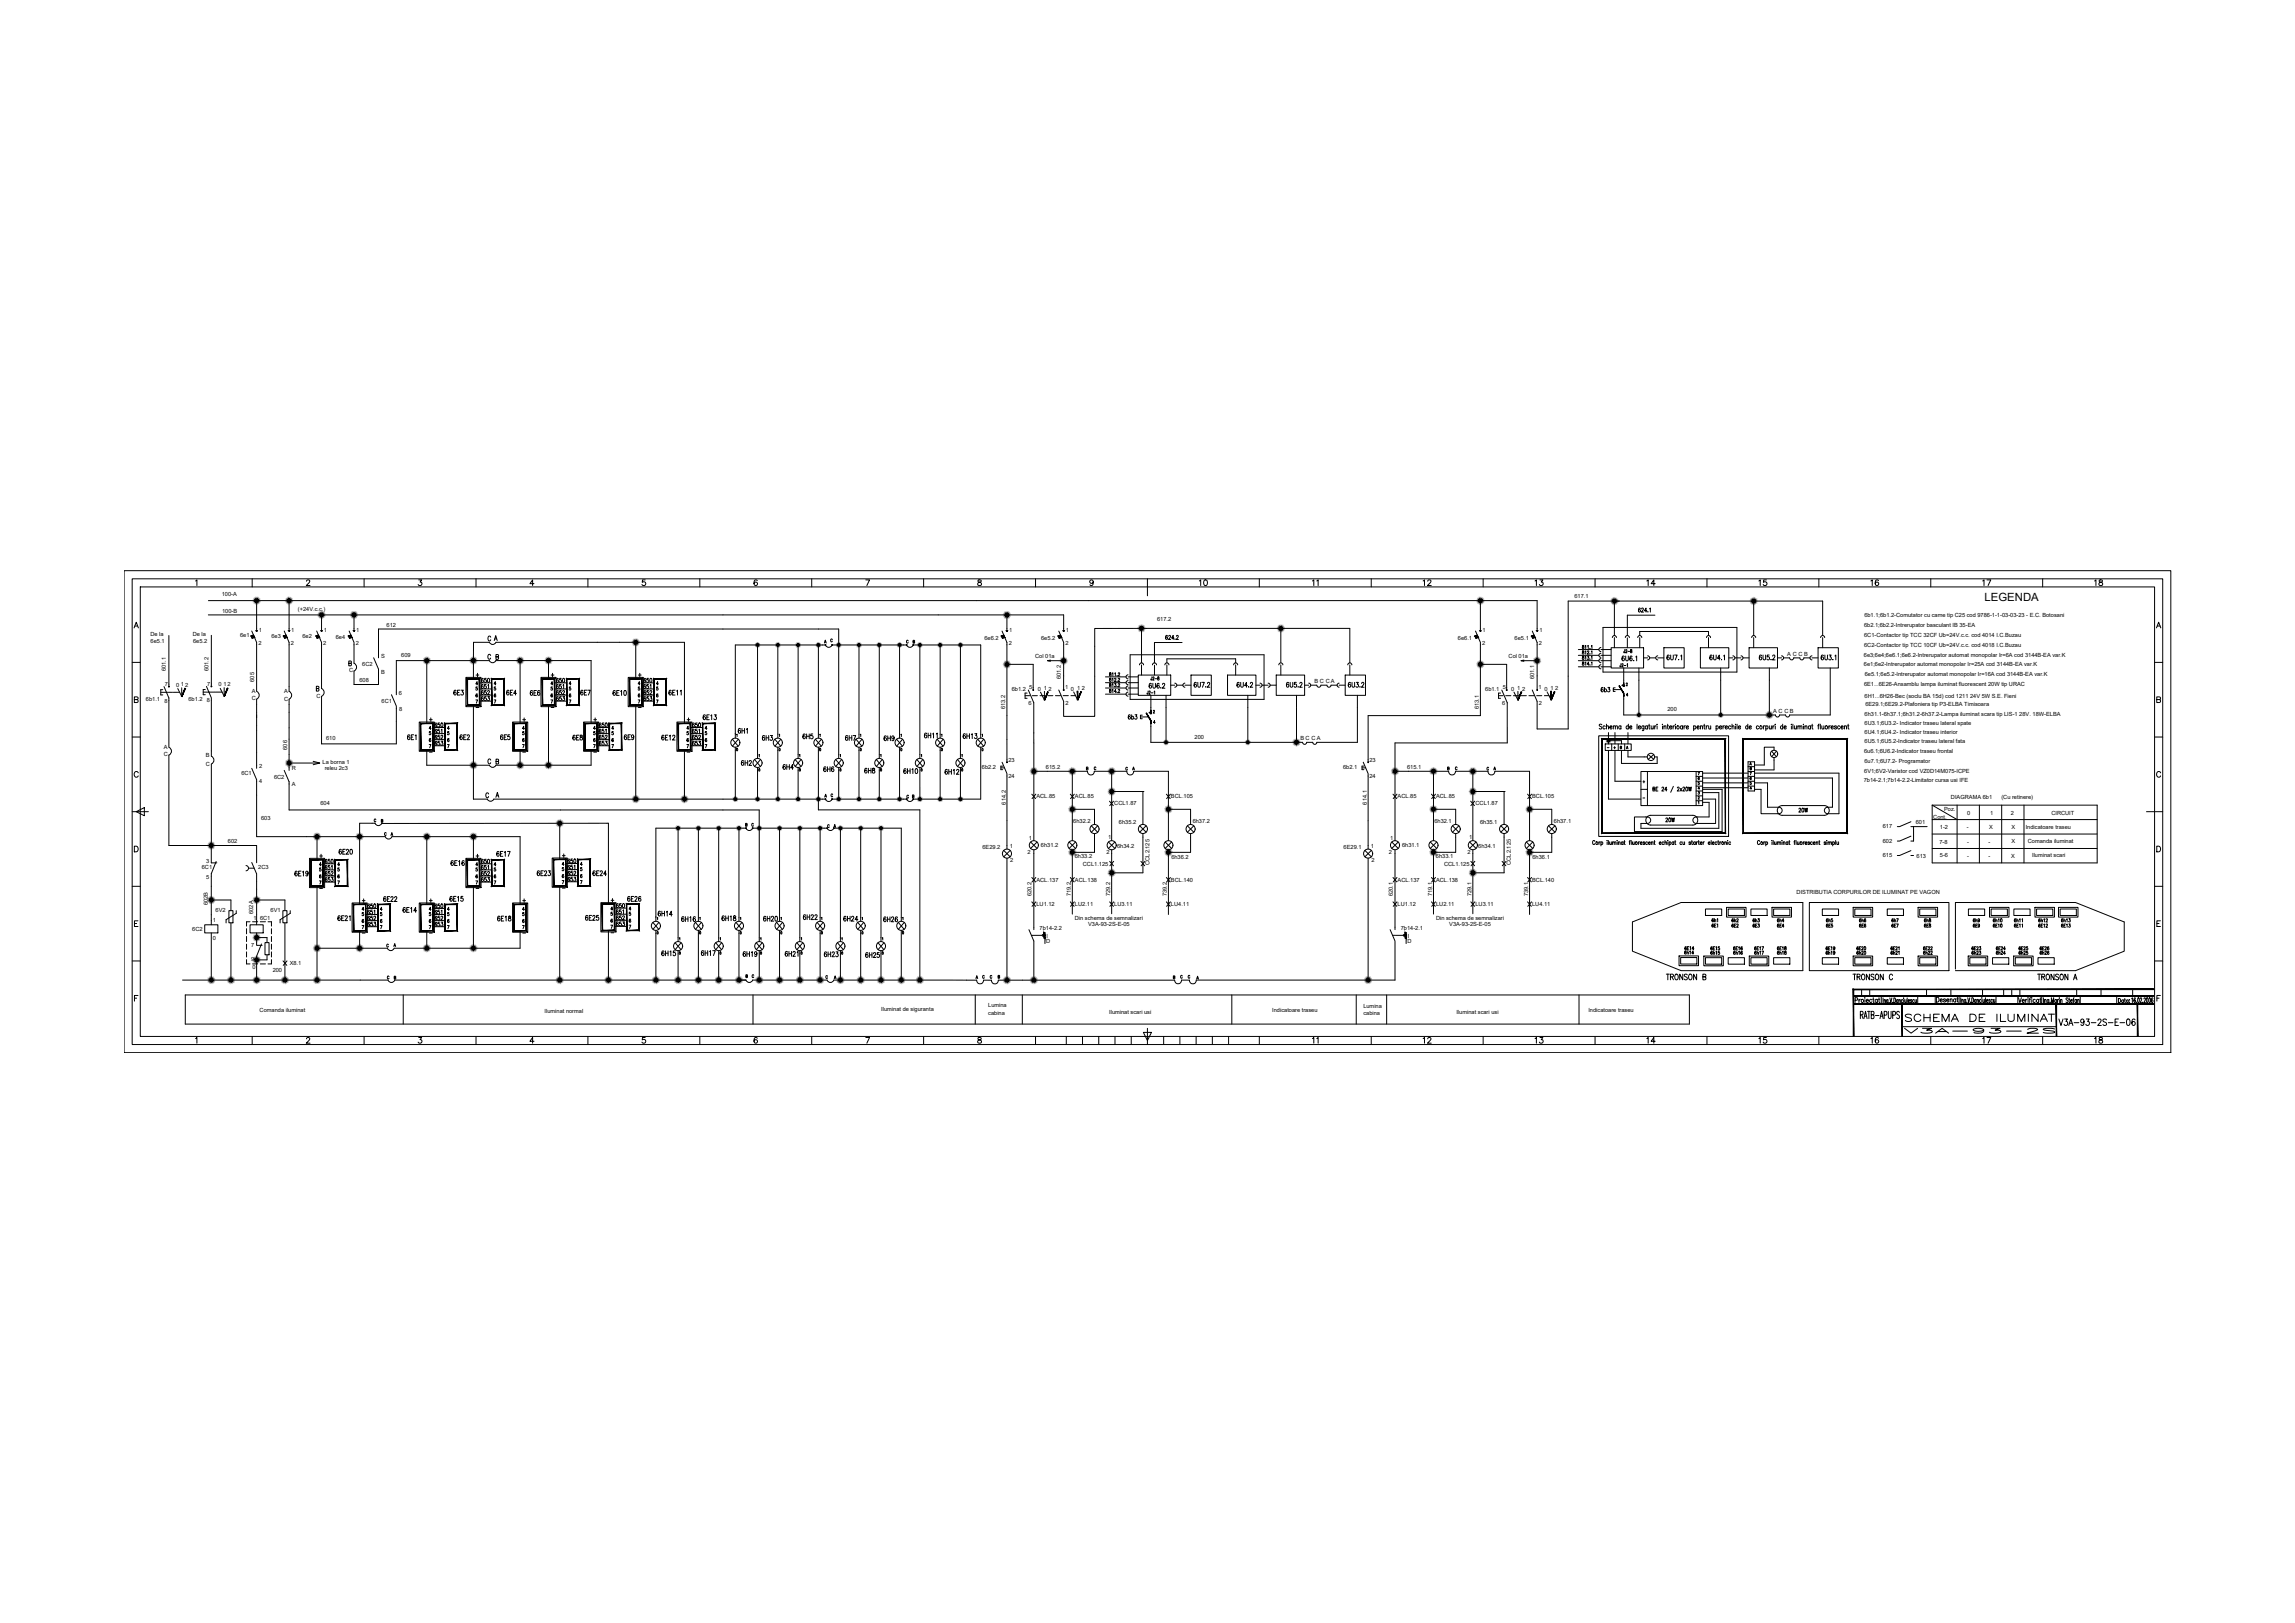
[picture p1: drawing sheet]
<svg xmlns="http://www.w3.org/2000/svg" width="1414mm" height="1000mm" viewBox="0 0 1414 1000" stroke-linecap="round" stroke-linejoin="round" font-family="sans-serif">
<defs><g id="words">
<text font-size="8.4" x="1173" y="631">SCHEMA DE ILUMINAT</text>
<text font-size="7.9" x="1267" y="633">V3A-93-2S-E-06</text>
<g font-size="7.1">
<text x="738" y="362">10</text>
<text x="876" y="362">12</text>
<text x="944" y="362">13</text>
<text x="1014" y="362">14</text>
<text x="1082" y="362">15</text>
<text x="1151" y="362">16</text>
<text x="1220" y="362">17</text>
<text x="1289" y="362">18</text>
<text x="1026" y="605">TRONSON B</text>
<text x="1141" y="605">TRONSON C</text>
<text x="1254" y="605">TRONSON A</text>
<text x="876" y="644">12</text>
<text x="944" y="644">13</text>
<text x="1014" y="644">14</text>
<text x="1082" y="644">15</text>
<text x="1151" y="644">16</text>
<text x="1220" y="644">17</text>
<text x="1289" y="644">18</text>
</g>
<text font-size="7" x="1223" y="371">LEGENDA</text>
<g font-size="6.6">
<text x="813" y="362" transform="rotate(-90 813 362)">11</text>
<text x="707" y="425">6U6.2</text>
<text x="791" y="425">6U5.2</text>
<text x="829" y="425">6U3.2</text>
<text x="278" y="430">6E3</text>
<text x="311" y="430">6E4</text>
<text x="357" y="430">6E7</text>
<text x="411" y="430">6E11</text>
<text x="432" y="445">6E13</text>
<text x="250" y="457">6E1</text>
<text x="282" y="457">6E2</text>
<text x="307" y="457">6E5</text>
<text x="383" y="457">6E9</text>
<text x="468" y="458">6H3</text>
<text x="520" y="458">6H7</text>
<text x="568" y="456">6H11</text>
<text x="592" y="456">6H13</text>
<text x="532" y="478">6H8</text>
<text x="556" y="478">6H10</text>
<text x="581" y="478">6H12</text>
<text x="208" y="528">6E20</text>
<text x="181" y="541">6E19</text>
<text x="276" y="557">6E15</text>
<text x="386" y="557">6E26</text>
<text x="207" y="569">6E21</text>
<text x="404" y="566">6H14</text>
<text x="443" y="569">6H18</text>
<text x="469" y="569">6H20</text>
<text x="494" y="568">6H22</text>
<text x="543" y="569">6H26</text>
<text x="406" y="590">6H15</text>
<text x="431" y="590">6H17</text>
<text x="483" y="591">6H21</text>
<text x="507" y="591">6H23</text>
<text x="532" y="591">6H25</text>
<text x="813" y="644" transform="rotate(-90 813 644)">11</text>
</g>
<g font-size="6.2">
<text x="1083" y="408">6U5.2</text>
<text x="1121" y="408">6U3.1</text>
<text x="295" y="422">650</text>
<text x="341" y="422">650</text>
<text x="395" y="422">650</text>
<text x="326" y="430">6E6</text>
<text x="376" y="430">6E10</text>
<text x="985" y="428">6b3</text>
<text x="694" y="444">6b3</text>
<text x="454" y="453">6H1</text>
<text x="352" y="457">6E8</text>
<text x="406" y="457">6E12</text>
<text x="494" y="456">6H5</text>
<text x="543" y="458">6H9</text>
<text x="455" y="473">6H2</text>
<text x="481" y="475">6H4</text>
<text x="506" y="477">6H6</text>
<text x="199" y="533">650</text>
<text x="295" y="533">650</text>
<text x="305" y="529">6E17</text>
<text x="277" y="534">6E16</text>
<text x="330" y="541">6E23</text>
<text x="364" y="541">6E24</text>
<text x="235" y="557">6E22</text>
<text x="225" y="561">650</text>
<text x="247" y="563">6E14</text>
<text x="267" y="561">650</text>
<text x="306" y="569">6E18</text>
<text x="359" y="568">6E25</text>
<text x="419" y="569">6H16</text>
<text x="519" y="569">6H24</text>
<text x="456" y="591">6H19</text>
<text x="1172" y="638">V3A-93-2S</text>
</g>
<g font-size="5.7">
<text x="295" y="425">651</text>
<text x="341" y="425">651</text>
<text x="395" y="425">651</text>
<text x="295" y="429">652</text>
<text x="341" y="429">652</text>
<text x="395" y="429">652</text>
<text x="295" y="433">653</text>
<text x="341" y="433">653</text>
<text x="395" y="433">653</text>
<text x="267" y="449">650</text>
<text x="368" y="449">650</text>
<text x="425" y="449">650</text>
<text x="267" y="453">651</text>
<text x="368" y="453">651</text>
<text x="425" y="453">651</text>
<text x="267" y="457">652</text>
<text x="267" y="460">653</text>
<text x="368" y="457">652</text>
<text x="368" y="460">653</text>
<text x="425" y="457">652</text>
<text x="425" y="460">653</text>
<text x="1107" y="502">20W</text>
<text x="1025" y="508">20W</text>
<text x="349" y="533">650</text>
<text x="199" y="537">651</text>
<text x="295" y="537">651</text>
<text x="349" y="537">651</text>
<text x="199" y="544">653</text>
<text x="199" y="541">652</text>
<text x="295" y="541">652</text>
<text x="295" y="544">653</text>
<text x="349" y="544">653</text>
<text x="349" y="540">652</text>
<text x="379" y="561">650</text>
<text x="225" y="564">651</text>
<text x="225" y="568">652</text>
<text x="267" y="568">652</text>
<text x="267" y="564">651</text>
<text x="379" y="568">652</text>
<text x="379" y="564">651</text>
<text x="225" y="572">653</text>
<text x="267" y="572">653</text>
<text x="379" y="572">653</text>
</g>
<g font-size="5.3">
<text x="1066" y="569">6h2</text>
<text x="1079" y="569">6h3</text>
<text x="1094" y="569">6h4</text>
<text x="1124" y="569">6h5</text>
<text x="1144" y="569">6h6</text>
<text x="1164" y="569">6h7</text>
<text x="1184" y="569">6h8</text>
<text x="1215" y="569">6h9</text>
<text x="1066" y="573">6E2</text>
<text x="1079" y="573">6E3</text>
<text x="1094" y="573">6E4</text>
<text x="1124" y="573">6E5</text>
<text x="1144" y="573">6E6</text>
<text x="1164" y="573">6E7</text>
<text x="1184" y="573">6E8</text>
<text x="1215" y="573">6E9</text>
<text x="1037" y="587">6E14</text>
<text x="1053" y="587">6E15</text>
<text x="1067" y="587">6E16</text>
<text x="1143" y="587">6E20</text>
<text x="1214" y="587">6E23</text>
<text x="1229" y="587">6E24</text>
<text x="1256" y="587">6E26</text>
<text x="1067" y="589">6h16</text>
</g>
<g font-size="4.9">
<text x="997" y="412">J2-1</text>
<text x="708" y="420">J2-8</text>
</g>
<text font-size="4" x="993" y="462">+</text>
<g font-size="3.5">
<text x="137" y="368">100-A</text>
<text x="970" y="368">617.1</text>
<text x="137" y="378">100-B</text>
<text x="184" y="377">(+24V.c.c.)</text>
<text x="713" y="382">617.2</text>
<text x="1149" y="380">6b1.1;6b1.2-Comutator cu came tip C25 cod 9786-1-1-03-03-23 - E.C. Botosani</text>
<text x="159" y="389">1</text>
<text x="179" y="389">1</text>
<text x="199" y="389">1</text>
<text x="219" y="389">1</text>
<text x="238" y="386">612</text>
<text x="622" y="389">1</text>
<text x="657" y="389">1</text>
<text x="913" y="389">1</text>
<text x="948" y="389">1</text>
<text x="1148" y="386">6b2.1;6b2.2-Intrerupator basculant IB 35-EA</text>
<text x="93" y="392">De la</text>
<text x="119" y="392">De la</text>
<text x="119" y="396">6e5.2</text>
<text x="148" y="393">6e1</text>
<text x="167" y="393">6e3</text>
<text x="186" y="393">6e2</text>
<text x="207" y="394">6e4</text>
<text x="606" y="394">6e6.2</text>
<text x="641" y="394">6e5.2</text>
<text x="898" y="394">6e6.1</text>
<text x="933" y="394">6e5.1</text>
<text x="1149" y="393">6C1-Contactor tip TCC 32CF Ub=24V.c.c. cod 4014 I.C.Buzau</text>
<text x="93" y="396">6e5.1</text>
<text x="159" y="397">2</text>
<text x="179" y="397">2</text>
<text x="199" y="397">2</text>
<text x="219" y="397">2</text>
<text x="621" y="397">2</text>
<text x="656" y="397">2</text>
<text x="913" y="397">2</text>
<text x="948" y="397">2</text>
<text x="1149" y="399">6C2-Contactor tip TCC 10CF Ub=24V.c.c. cod 4018 I.C.Buzau</text>
<text x="235" y="405">S</text>
<text x="247" y="405">609</text>
<text x="638" y="406">Col 01a</text>
<text x="929" y="406">Col 01a</text>
<text x="1101" y="404">A C C B</text>
<text x="1148" y="405">6e3;6e4;6e6.1;6e6.2-Intrerupator automat monopolar Ir=6A cod 3144B-EA var.K</text>
<text x="102" y="414" transform="rotate(-90 102 414)">601.1</text>
<text x="128" y="414" transform="rotate(-90 128 414)">601.2</text>
<text x="223" y="410">6C2</text>
<text x="1148" y="410">6e1;6e2-Intrerupator automat monopolar Ir=25A cod 3144B-EA var.K</text>
<text x="215" y="414">C</text>
<text x="235" y="415">B</text>
<text x="653" y="419" transform="rotate(-90 653 419)">601.2</text>
<text x="945" y="419" transform="rotate(-90 945 419)">601.1</text>
<text x="1149" y="417">6e5.1;6e5.2-Intrerupator automat monopolar Ir=16A cod 3144B-EA var.K</text>
<text x="101" y="423">7</text>
<text x="108" y="423">0</text>
<text x="111" y="423">12</text>
<text x="128" y="423">7</text>
<text x="135" y="423">0</text>
<text x="138" y="423">12</text>
<text x="157" y="420" transform="rotate(-90 157 420)">605</text>
<text x="221" y="420">608</text>
<text x="623" y="426">6b1.2</text>
<text x="634" y="424">5</text>
<text x="639" y="426">0</text>
<text x="643" y="425">1</text>
<text x="646" y="426">2</text>
<text x="656" y="425">1</text>
<text x="660" y="426">0</text>
<text x="664" y="425">1</text>
<text x="666" y="425">2</text>
<text x="810" y="421">B C C A</text>
<text x="915" y="426">6b1.1</text>
<text x="926" y="424">5</text>
<text x="931" y="426">0</text>
<text x="935" y="425">1</text>
<text x="938" y="426">2</text>
<text x="948" y="425">1</text>
<text x="951" y="426">0</text>
<text x="955" y="425">1</text>
<text x="958" y="425">2</text>
<text x="1148" y="423">6E1...6E26-Ansamblu lampa iluminat fluorescent 20W tip URAC</text>
<text x="90" y="432">6b1.1</text>
<text x="116" y="432">6b1.2</text>
<text x="155" y="431">C</text>
<text x="155" y="427">A</text>
<text x="175" y="427">A</text>
<text x="175" y="432">C</text>
<text x="195" y="430">C</text>
<text x="246" y="428">6</text>
<text x="1149" y="430">6H1...6H26-Bec (soclu BA 15d) cod 1211 24V 5W S.E. Fieni</text>
<text x="101" y="433">8</text>
<text x="127" y="433">8</text>
<text x="235" y="433">6C1</text>
<text x="619" y="437" transform="rotate(-90 619 437)">613.2</text>
<text x="634" y="434">6</text>
<text x="656" y="434">2</text>
<text x="911" y="437" transform="rotate(-90 911 437)">613.1</text>
<text x="925" y="434">6</text>
<text x="948" y="434">2</text>
<text x="1149" y="435">6E29.1;6E29.2-Plafoniera tip P3-ELBA Timisoara</text>
<text x="246" y="438">8</text>
<text x="1027" y="438">200</text>
<text x="1092" y="439">A C C B</text>
<text x="1149" y="441">6h31.1-6h37.1;6h31.2-6h37.2-Lampa iluminat scara tip LIS-1 28V. 18W-ELBA</text>
<text x="1149" y="447">6U3.1;6U3.2- Indicator traseu lateral spate</text>
<text x="736" y="455">200</text>
<text x="801" y="456">B C C A</text>
<text x="1149" y="452">6U4.1;6U4.2- Indicator traseu interior</text>
<text x="101" y="461">A</text>
<text x="177" y="462" transform="rotate(-90 177 462)">606</text>
<text x="201" y="456">610</text>
<text x="1149" y="458">6U5.1;6U5.2-Indicator traseu lateral fata</text>
<text x="101" y="466">C</text>
<text x="127" y="466">B</text>
<text x="1148" y="464">6u6.1;6U6.2-Indicator traseu frontal</text>
<text x="127" y="472">C</text>
<text x="160" y="473">2</text>
<text x="199" y="471">La borna 1</text>
<text x="621" y="470">23</text>
<text x="644" y="474">615.2</text>
<text x="844" y="470">23</text>
<text x="867" y="474">615.1</text>
<text x="1149" y="470">6u7.1;6U7.2- Programator</text>
<text x="149" y="478">6C1</text>
<text x="180" y="475">R</text>
<text x="200" y="474">releu 2c3</text>
<text x="605" y="474">6b2.2</text>
<text x="621" y="479">24</text>
<text x="827" y="474">6b2.1</text>
<text x="844" y="479">24</text>
<text x="1149" y="476">6V1;6V2-Varistor cod VZ0D14M075-ICPE</text>
<text x="160" y="482">4</text>
<text x="169" y="480">6C2</text>
<text x="180" y="485">A</text>
<text x="1148" y="482">7b14-2.1;7b14-2.2-Limitator cursa usi IFE</text>
<text x="639" y="492">ACL.85</text>
<text x="662" y="492">ACL.85</text>
<text x="721" y="492">BCL.105</text>
<text x="861" y="492">ACL.85</text>
<text x="885" y="492">ACL.85</text>
<text x="944" y="492">BCL.105</text>
<text x="197" y="496">604</text>
<text x="620" y="496" transform="rotate(-90 620 496)">614.2</text>
<text x="687" y="496">CCL1.87</text>
<text x="842" y="496" transform="rotate(-90 842 496)">614.1</text>
<text x="909" y="496">CCL1.87</text>
<text x="1202" y="492">DIAGRAMA 6b1</text>
<text x="1233" y="492">(Cu retinere)</text>
<text x="1198" y="500">Poz.</text>
<text x="1212" y="502">0</text>
<text x="1226" y="503">1</text>
<text x="1239" y="503">2</text>
<text x="1264" y="502">CIRCUIT</text>
<text x="161" y="506">603</text>
<text x="661" y="507">6h32.2</text>
<text x="689" y="508">6h35.2</text>
<text x="735" y="507">6h37.2</text>
<text x="884" y="507">6h32.1</text>
<text x="912" y="508">6h35.1</text>
<text x="957" y="507">6h37.1</text>
<text x="1180" y="507">601</text>
<text x="1191" y="504">Cont.</text>
<text x="1160" y="511">617</text>
<text x="1195" y="511">1-2</text>
<text x="1212" y="511">-</text>
<text x="1225" y="511">X</text>
<text x="1239" y="511">X</text>
<text x="1248" y="511">Indicatoare traseu</text>
<text x="140" y="520">602</text>
<text x="634" y="518">1</text>
<text x="683" y="517">1</text>
<text x="856" y="518">1</text>
<text x="905" y="517">1</text>
<text x="1160" y="520">602</text>
<text x="1195" y="520">7-8</text>
<text x="1212" y="520">-</text>
<text x="1225" y="520">-</text>
<text x="1239" y="520">X</text>
<text x="1249" y="520">Comanda iluminat</text>
<text x="605" y="523">6E29.2</text>
<text x="622" y="522">1</text>
<text x="633" y="526">2</text>
<text x="641" y="522">6h31.2</text>
<text x="682" y="527">2</text>
<text x="688" y="523">6h34.2</text>
<text x="828" y="523">6E29.1</text>
<text x="845" y="522">1</text>
<text x="856" y="526">2</text>
<text x="864" y="522">6h31.1</text>
<text x="904" y="527">2</text>
<text x="911" y="523">6h34.1</text>
<text x="127" y="532">3</text>
<text x="622" y="531">2</text>
<text x="662" y="529">6h33.2</text>
<text x="667" y="533">CCL1.125</text>
<text x="708" y="533" transform="rotate(-90 708 533)">CCL2.125</text>
<text x="722" y="529">6h36.2</text>
<text x="845" y="531">2</text>
<text x="885" y="529">6h33.1</text>
<text x="890" y="533">CCL1.125</text>
<text x="931" y="533" transform="rotate(-90 931 533)">CCL2.125</text>
<text x="944" y="529">6h36.1</text>
<text x="1160" y="528">615</text>
<text x="1181" y="529">613</text>
<text x="1195" y="528">5-6</text>
<text x="1212" y="529">-</text>
<text x="1225" y="529">-</text>
<text x="1239" y="529">X</text>
<text x="1252" y="528">Iluminat scari</text>
<text x="124" y="536">6C1</text>
<text x="159" y="536">2C3</text>
<text x="127" y="541">5</text>
<text x="639" y="543">ACL.137</text>
<text x="662" y="543">ACL.138</text>
<text x="721" y="543">BCL.140</text>
<text x="861" y="543">ACL.137</text>
<text x="885" y="543">ACL.138</text>
<text x="944" y="543">BCL.140</text>
<text x="1107" y="551">DISTRIBUTIA CORPURILOR DE ILUMINAT PE VAGON</text>
<text x="128" y="558" transform="rotate(-90 128 558)">602B</text>
<text x="636" y="552" transform="rotate(-90 636 552)">620.2</text>
<text x="660" y="552" transform="rotate(-90 660 552)">719.2</text>
<text x="684" y="552" transform="rotate(-90 684 552)">729.2</text>
<text x="719" y="552" transform="rotate(-90 719 552)">739.2</text>
<text x="858" y="552" transform="rotate(-90 858 552)">620.1</text>
<text x="882" y="552" transform="rotate(-90 882 552)">719.1</text>
<text x="907" y="552" transform="rotate(-90 907 552)">729.1</text>
<text x="941" y="552" transform="rotate(-90 941 552)">739.1</text>
<text x="133" y="562">6V2</text>
<text x="156" y="563" transform="rotate(-90 156 563)">602A</text>
<text x="167" y="562">6V1</text>
<text x="639" y="558">LU1.12</text>
<text x="662" y="558">LU2.11</text>
<text x="686" y="558">LU3.11</text>
<text x="721" y="558">LU4.11</text>
<text x="861" y="558">LU1.12</text>
<text x="885" y="558">LU2.11</text>
<text x="909" y="558">LU3.11</text>
<text x="944" y="558">LU4.11</text>
<text x="131" y="568">1</text>
<text x="156" y="567">1</text>
<text x="160" y="567">6C1</text>
<text x="662" y="567">Din schema de semnalizari</text>
<text x="885" y="567">Din schema de semnalizari</text>
<text x="118" y="574">6C2</text>
<text x="640" y="573">7b14-2.2</text>
<text x="670" y="571">V3A-93-2S-E-05</text>
<text x="863" y="573">7b14-2.1</text>
<text x="893" y="571">V3A-93-2S-E-05</text>
<text x="131" y="579">0</text>
<text x="645" y="581">D</text>
<text x="645" y="578">I</text>
<text x="867" y="581">D</text>
<text x="867" y="578">I</text>
<text x="155" y="583">7</text>
<text x="155" y="592">9</text>
<text x="156" y="597">0</text>
<text x="168" y="599">200</text>
<text x="179" y="595">X8.1</text>
<text x="160" y="624">Comanda iluminat</text>
<text x="543" y="623">Iluminat de siguranta</text>
<text x="609" y="620">Lumina</text>
<text x="784" y="624">Indicatoare traseu</text>
<text x="840" y="621">Lumina</text>
<text x="979" y="624">Indicatoare traseu</text>
<text x="336" y="624">Iluminat normal</text>
<text x="609" y="625">cabina</text>
<text x="683" y="625">Iluminat scari usi</text>
<text x="840" y="626">cabina</text>
<text x="897" y="625">Iluminat scari usi</text>
</g>
<g font-size="2.6">
<text x="292" y="437">-</text>
<text x="338" y="437">-</text>
<text x="392" y="437">-</text>
<text x="263" y="465">-</text>
<text x="321" y="465">-</text>
<text x="364" y="465">-</text>
<text x="422" y="465">-</text>
<text x="989" y="462">-</text>
<text x="1011" y="493">-</text>
<text x="196" y="549">-</text>
<text x="292" y="549">-</text>
<text x="345" y="549">-</text>
<text x="222" y="576">-</text>
<text x="263" y="576">-</text>
<text x="321" y="576">-</text>
<text x="375" y="576">-</text>
</g>
</g></defs>
<!-- layer: 0 -->
<g fill="none" stroke="#000" stroke-width=".62">
<path d="M76 352h1261v297h-1261zM81 357h1251v287h-1251zM120 358l1-1v4M155 357v5M189 358l1-1 1 1-2 3h2M224 357v5M258 357h2l-1 2a1.2 1.2 0 0 1 1 2 1.2 1.2 0 0 1-2-1M293 357v5M329 360h-3l2-3v4M362 357v5M398 357h-2v2a1.2 1.2 0 0 1 2 0 1.2 1.2 0 0 1-1 2 1.2 1.2 0 0 1-1-1M431 357v5"/>
<path d="M467 358l-1-1a1.5 1.5 0 0 0-2 2 1.6 1.6 0 0 0 3 1 1.1 1.1 0 0 0-1-1 1.1 1.1 0 0 0-1 1M500 357v5M533 357h3l-2 4M569 357v5M603 357v1a1.4 1.4 0 0 1 1 1 1.4 1.4 0 0 1 0 2h-1a1.4 1.4 0 0 1 0-2 1.4 1.4 0 0 1 1-1v-1zM638 357v5M674 358a1.1 1.1 0 0 1-2 1 1.1 1.1 0 0 1 0-1 1.1 1.1 0 0 1 1 0v3l-1-1M707 357v10M776 357v5M845 357v5M914 357v5M983 357v5"/>
<path d="M1052 357v5M1121 357v5M1190 357v5M1258 357v5M86 362h1241v277h-1241zM128 379h527v10M128 370h819v19M158 370v19M178 370v19M198 379v10M218 379v10M620 379v10"/>
<path d="M912 370v19M995 370v22M1011 375h-1a1.2 1.2 0 0 0-1 1 1.2 1.2 0 0 0 1 1 .7 .7 0 0 0 1-1 .7 .7 0 0 0-1 0h-1M1011 375h1l-1 2h2M1015 376h-2l1-1v2M1015 377h.1M1016 375h1v2M1020 379h-17v13M1080 370v22M83 387l1-4 1 4M83 386h2M104 392v31"/>
<path d="M130 391v32M155 392l1-1 1 2h-2zM155 389l3 7v30M157 389h2M175 392l1-1 1 2h-2zM175 389l3 7v30a2.6 2.6 0 0 1 2 2 2.6 2.6 0 0 1-2 3v44M177 389h2M195 392l1-1 1 2h-2zM195 389l3 7v28M197 389h2M215 392l1-1 1 2h-2zM215 389l3 7v13a2.6 2.6 0 0 1 2 2 2.6 2.6 0 0 1-2 2"/>
<path d="M217 389h2M302 393a.9 .9 0 0 0-1-1 .9 .9 0 0 0 0 1v1a.9 .9 0 0 0 0 1 .9 .9 0 0 0 1-1M305 395v-3l1 3M305 394h1M392 396v22M467 397v70M479 397v55M492 397v70M504 397v58M508 396v-2l1 2M508 396h1M508 397l1 1"/>
<path d="M508 397h-55v55M509 397l-1 1M512 397l1 1M513 398a2.2 2.2 0 0 1-2 1 2.2 2.2 0 0 1-2-1M513 397h45M513 394h-1v1h1M513 397l-1 1M529 397v55M542 397v70M554 397v58M558 397l1 1M559 397l-1 1"/>
<path d="M560 395h-1h-1l1 1h1M562 397l1 1M563 395v1v-1M563 398a2.2 2.2 0 0 1-2 1 2.2 2.2 0 0 1-2-1M563 397h41v55M563 397l-1 1M567 397v70M579 397v55M592 397v70M617 392l1-1 1 2h-1zM617 389l3 7v73M620 389h1"/>
<path d="M652 392l1-1 1 2h-1zM652 389l3 7v29M655 389h1M703 387h-29v54h-19v-9l-3-7M719 392a1.1 1.1 0 0 0-1 1 1.1 1.1 0 0 0 1 1 .7 .7 0 0 0 0-1 .7 .7 0 0 0-1 0M720 392h1l-1 2h1M723 393h-1l1-1v2M724 394h.1M725 392h1l-1 2h1M728 396h-17v12M789 387v21M909 392l1-1 1 2h-2z"/>
<path d="M909 389l3 7v45h-69v28M911 389h2M944 392l1-1 1 2h-2zM944 389l3 7v29M946 389h2M975 398l1 1v1l-1-1 1-1zM977 398v2M978 398v2M980 400h.1M980 398h1v2M986 399a1.3 1.3 0 0 0-1 1 1.3 1.3 0 0 0 1 2M988 387h82v27h-82z"/>
<path d="M993 399h20v13h-20zM993 393a1.3 1.3 0 0 1 2-1 1.3 1.3 0 0 1 1 1M995 393v6M1001 393a1.3 1.3 0 0 1 2-1 1.3 1.3 0 0 1 1 1M1003 393v6M1009 393a1.3 1.3 0 0 1 1-1 1.3 1.3 0 0 1 1 1M1010 392v-3h43v3M1010 393v6M1025 399h13v13h-13zM1048 399h17v13h-17zM1051 393a1.3 1.3 0 0 1 2-1 1.3 1.3 0 0 1 1 1M1053 393v6"/>
<path d="M1078 399h17v13h-17zM1079 393a1.3 1.3 0 0 1 1-1 1.3 1.3 0 0 1 2 1M1080 393v6M1120 399h13v13h-13zM1122 393a1.3 1.3 0 0 1 1-1 1.3 1.3 0 0 1 1 1M1123 392v-22h-157v79h-19v-17l-3-7M1123 393v6M1329 387l1-4 1 4M1329 386h2M81 408h5M215 409h1v-1l-1-1v3h1v-1M230 405l3 7v10h-15v-8"/>
<path d="M233 405v-17h284v79M263 407v39M287 417h9v18h-9zM292 407v-11h10a2.2 2.2 0 0 0 2 1 2.2 2.2 0 0 0 2-1h116v50M292 407v11M302 404a.9 .9 0 0 0-1-1 .9 .9 0 0 0 0 1v1a.9 .9 0 0 0 0 1 .9 .9 0 0 0 1 0M306 405h1v-2h-1v3h1v-1M320 407v39M333 417h10v18h-10zM338 407v11M387 417h9v18h-9zM620 409h17v16"/>
<path d="M645 407h10M647 407h-2h2M681 417h13M684 418l1 1-1 1v-1v-1zM684 415l1 1-1 1v-1v-1zM685 418h1v2M685 415h1v2M687 418h1l-1 2h1M687 415v2M688 420h.1M688 416h.1M689 418h1l-1 2h1"/>
<path d="M689 415h1l-1 2h1M695 417h6M695 416a1.3 1.3 0 0 0-1 1 1.3 1.3 0 0 0 1 1M695 419a1.3 1.3 0 0 0-1 2 1.3 1.3 0 0 0 1 1M696 403h83v28h-83zM701 416h20v12h-20zM702 410a1.3 1.3 0 0 1 1-2 1.4 1.4 0 0 1 2 2M703 408v-21h129v21M703 410v6M710 410a1.3 1.3 0 0 1 1-2 1.4 1.4 0 0 1 2 2M711 410v6M718 410a1.3 1.3 0 0 1 1-2 1.3 1.3 0 0 1 1 2"/>
<path d="M719 408v-2h42v2M719 410v6M734 416h12v12h-12zM756 416h18v12h-18zM760 410a1.3 1.3 0 0 1 1-2 1.4 1.4 0 0 1 2 2M761 410v6M786 416h18v12h-18zM788 410a1.3 1.3 0 0 1 1-2 1.3 1.3 0 0 1 1 2M789 410v6M829 416h12v12h-12zM830 410a1.4 1.4 0 0 1 2-2 1.3 1.3 0 0 1 1 2M832 410v6"/>
<path d="M912 409h16v16M937 407h10M939 407h-2l2 1M972 407h13M972 404h13M972 400h13M972 411h13M975 404l1 2h-1l1-1zM975 401l1 1v1l-1-1 1-1zM975 408l1 1v1l-1-1 1-1zM977 405v-1v2M977 401v2"/>
<path d="M977 408v2M978 402v-1h1l-1 2h1M978 404h1l-1 1h1a.6 .6 0 0 1 0 1 .6 .6 0 0 1-1 0M979 409h-1l1-1v2M980 406h.1M980 403h.1M980 410h.1M980 405l1-1v2M980 401h1v2M980 408h1v2M986 407h7M986 404h7"/>
<path d="M986 400h7M986 411h7M986 403a1.3 1.3 0 0 0-1 1 1.3 1.3 0 0 0 1 1M986 406a1.3 1.3 0 0 0-1 1 1.3 1.3 0 0 0 1 1M986 410a1.3 1.3 0 0 0-1 1 1.3 1.3 0 0 0 1 1M1000 412v9M1001 405v-1a1.4 1.4 0 0 0-2 2 1.4 1.4 0 0 0 1 1 .8 .8 0 0 0 1-1 1 1 0 0 0-2 0M1001 400v2h-1M1002 401v-1v1l-1 1h1M1002 404v2v1h1v-3M1003 401h1M1005 400v2v-1z"/>
<path d="M1005 405v-1a1.4 1.4 0 0 0-1 2 1.4 1.4 0 0 0 1 1 .8 .8 0 0 0 1-1 1 1 0 0 0-2 0M1007 407h.1M1008 405v-1v3M1010 412v29M1013 405h2M1015 404a1.3 1.3 0 0 1 1 1 1.3 1.3 0 0 1-1 2M1016 405h4M1021 405h4M1021 404a1.3 1.3 0 0 0-1 1 1.3 1.3 0 0 0 1 2M1028 404a1.5 1.5 0 0 0-1 1 1.5 1.5 0 0 0 1 2 1 1 0 0 0 0-2 .8 .8 0 0 0-1 0v1M1029 404v2l1 1 1-1v-2M1032 404h1l-1 3"/>
<path d="M1034 406h.1M1035 404h1v3M1055 404h-1a1.5 1.5 0 0 0-1 1 1.5 1.5 0 0 0 2 2 1 1 0 0 0 0-2 .8 .8 0 0 0-1 0l-1 1M1056 404v2v1l1-1v-2M1060 406h-2l1-2v3M1060 412v28M1061 406h.1M1062 404v3M1065 405h3M1068 404a1.3 1.3 0 0 1 1 1 1.3 1.3 0 0 1-1 2M1069 405h4M1073 404a1.3 1.3 0 0 1 1 1 1.3 1.3 0 0 1-1 2"/>
<path d="M1074 405h4M1090 412v29M1095 405h3M1098 404a1.3 1.3 0 0 1 1 1 1.3 1.3 0 0 1-1 2M1099 405h4a1.3 1.3 0 0 0 1 2 1.3 1.3 0 0 0 1-2h4a1.3 1.3 0 0 0 1 2 1.3 1.3 0 0 0 1-2h4M1116 405h4M1116 404a1.3 1.3 0 0 0-1 1 1.3 1.3 0 0 0 1 2M1128 412v29h-25a1.3 1.3 0 0 1-2 1 1.3 1.3 0 0 1-1-1h-4a1.3 1.3 0 0 1-1 1 1.3 1.3 0 0 1-1-1h-94v-12M1327 408h5M83 431h2v-1l-2-1v4h2v-1l-1-1M100 425h-1v3h1M101 423l3 7v30"/>
<path d="M103 427h-4M103 427h1M104 427h1M105 427h.1M106 427h.1M106 427h1M107 427h1M108 427h.1M109 427h.1M109 427h1M110 424v1M110 425h.1"/>
<path d="M110 426h.1M110 426l1 1h-1M111 427h.1M111 428h.1M111 428l1 1M112 429h.1M112 424h.1M112 424v1M112 425v1M112 426h.1M112 427h.1M112 427v1"/>
<path d="M112 428v1M125 426h4M126 425h-1v3h1M127 423l3 7v36a2.6 2.6 0 0 1 2 2 2.6 2.6 0 0 1-2 3v50M130 426h.1M130 426h1M131 426h1M132 426h.1M133 426h.1M133 426h1M134 426h1M135 426h.1"/>
<path d="M136 426h.1M136 424h.1M136 425h.1M136 426h1M136 425l1 1M137 426v1M137 427h.1M137 427l1 1M138 428v1M138 429h.1M138 424h.1M138 424v1"/>
<path d="M138 425v1M138 426h.1M138 427h.1M138 427v1M158 426a2.6 2.6 0 0 1 2 2 2.6 2.6 0 0 1-2 3v42M195 424h1v-1h-1v3h1v-2M198 424a2.6 2.6 0 0 1 2 3 2.6 2.6 0 0 1-2 2M241 428l3 7v23h-46v-29M244 428v-21h57a2.2 2.2 0 0 0 2 1 2.2 2.2 0 0 0 2-1h59v39M292 435v57h8a2.2 2.2 0 0 0 2 2 2.2 2.2 0 0 0 2-2h204M293 431h1l-1 2M294 423h-1v1a.6 .6 0 0 1 1 0 .6 .6 0 0 1 0 1 .6 .6 0 0 1-1 0"/>
<path d="M294 428a.9 .9 0 0 0-1 1 .9 .9 0 0 0 1 0v-1l-1 1M304 431h1v2M305 423l-1 1a.6 .6 0 0 1 1 0 .6 .6 0 0 1 0 1 .6 .6 0 0 1-1 0M305 428a.9 .9 0 0 0-1 1 .9 .9 0 0 0 1 0v-1l-1 1M306 421h-2l1-1v2M338 435v37M339 431h1v2M340 423l-1 1a.6 .6 0 0 1 1 0 .6 .6 0 0 1 0 1 .6 .6 0 0 1-1 0M340 428a.9 .9 0 0 0-1 1 .9 .9 0 0 0 1 0v-1l-1 1M351 431h1l-1 2M352 423h-1v1a.6 .6 0 0 1 1 0 .6 .6 0 0 1 0 1 .6 .6 0 0 1-1 0M352 428a.9 .9 0 0 0-1 1v-1v1"/>
<path d="M352 421h-1v-1v2M392 435v57M393 431h1l-1 2M394 423h-1v1a.6 .6 0 0 1 1 0 .6 .6 0 0 1 0 1 .6 .6 0 0 1-1 0M394 428a.9 .9 0 0 0-1 1 .9 .9 0 0 0 1 0v-1l-1 1M394 421h-1l1-1v2M404 431h1v2M405 423l-1 1a.6 .6 0 0 1 1 0 .6 .6 0 0 1 0 1 .6 .6 0 0 1-1 0M405 428a.9 .9 0 0 0-1 1 .9 .9 0 0 0 1 0v-1l-1 1M406 421h-2l1-1v2M632 429h2M633 427h-1v3h1"/>
<path d="M634 425l3 8v85M636 429h3M641 429h3M641 426v1M641 427h1M642 428h.1M642 428v1M642 429h1M643 430h.1M643 430v1M643 426h.1M643 427h.1"/>
<path d="M643 427v1M643 428v1M643 429h.1M643 431h.1M645 429h4M650 429h3M655 429h3M661 426l1 1M662 427h.1M662 428h.1M662 428l1 1h-3M663 429h.1"/>
<path d="M663 430h.1M663 430l1 1M664 431h.1M681 421h13M681 424h13M681 428h13M684 421l1 2h-1v-1zM684 425l1 1-1 1v-1v-1zM685 422l1-1v2M685 425h1v2M687 421h1l-1 1h1a.7 .7 0 0 1-1 1M688 426h-1v-1v2"/>
<path d="M688 423h.1M688 427h.1M689 422v-1l1 1-1 1h1M689 425h1l-1 2h1M695 421h6M695 424h6M695 428h6M695 426a1.3 1.3 0 0 0-1 2 1.3 1.3 0 0 0 1 1M695 423a1.3 1.3 0 0 0-1 1 1.3 1.3 0 0 0 1 1M707 426v2v-1M708 426h1l-1 2h1M709 438l-1 1 1 1"/>
<path d="M709 428v10M711 438l-1 1h1M711 426v2M718 428v30M721 422h3M724 421a1.3 1.3 0 0 1 1 1 1.3 1.3 0 0 1-1 1M725 422h4M730 422h4M730 421a1.3 1.3 0 0 0-1 1 1.3 1.3 0 0 0 1 1M737 421a1.4 1.4 0 0 0-1 1 1.4 1.4 0 0 0 1 1 .8 .8 0 0 0 0-1 .8 .8 0 0 0-1 0M738 420v3h1l1-3M740 420h2l-1 3"/>
<path d="M743 423h.1M744 421v-1l1 1-1 2h1M763 421a1.4 1.4 0 0 0-1 1 1.4 1.4 0 0 0 1 1 .8 .8 0 0 0 0-1 .8 .8 0 0 0-1 0M764 420v3h1h1v-3M769 422h-2l1-2v3M769 428v29M769 423h.1M770 421l1-1 1 1-2 2h2M774 422h2M776 421a1.3 1.3 0 0 1 2 1 1.3 1.3 0 0 1-2 1M778 422h3M781 421a1.3 1.3 0 0 1 2 1 1.3 1.3 0 0 1-2 1"/>
<path d="M783 422h3M799 428v29M804 422h2M806 421a1.3 1.3 0 0 1 2 1 1.3 1.3 0 0 1-2 1M808 422h3a1.2 1.2 0 0 0 2 1 1.2 1.2 0 0 0 1-1h4a1.3 1.3 0 0 0 1 1 1.3 1.3 0 0 0 1-1h4M825 422h4M825 421a1.3 1.3 0 0 0-1 1 1.3 1.3 0 0 0 1 1M836 428v29h-25a1.3 1.3 0 0 1-1 2 1.3 1.3 0 0 1-1-2h-4a1.3 1.3 0 0 1-1 2 1.3 1.3 0 0 1-1-2h-94v-11M923 429h3M924 427h-1v3h1M925 425l4 8v25h-70v17h34a2.1 2.1 0 0 0 2 3 2.1 2.1 0 0 0 2-3h20a2.1 2.1 0 0 0 2 3 2.1 2.1 0 0 0 2-3h21v43M928 429h3"/>
<path d="M932 429h4M933 427h.1M933 428h1M934 428v1M934 429h.1M934 430h1M935 430v1M935 431h.1M935 426h.1M935 427h.1M935 427v1M935 428v1"/>
<path d="M935 429h.1M935 430h.1M937 429h3M942 429h3M947 429h3M953 426v1M953 427h1M954 428h.1M954 428v1h-3M954 429h1M955 430h.1M955 430v1"/>
<path d="M955 431h1M995 424h-1v2h1M999 425h-5M1000 422h-1l1 1M1002 421h1l-1 2h1M1003 428h-1l1-1v2M1329 431h2v-1l-2-1v4h2v-1l-1-1M81 454h5M258 445h10v18h-10zM264 459h1v2M265 443h1M265 451l-1 1a.6 .6 0 0 1 1 0 .6 .6 0 0 1 0 1 .6 .6 0 0 1-1 0v-1"/>
<path d="M265 455a.9 .9 0 0 0-1 1 .9 .9 0 0 0 1 1v-1h-1M265 442v3M266 449h-2l1-1v2M276 459h1l-1 2M277 451h-1v1a.6 .6 0 0 1 1 0 .6 .6 0 0 1 0 1 .6 .6 0 0 1-1 0v-1M277 455a.9 .9 0 0 0-1 1 .9 .9 0 0 0 0 1v-1M277 449h-1v-1v2M316 445h9v18h-9zM322 459h1l-1 2M322 443h2M323 451h-1v1a.6 .6 0 0 1 1 0 .6 .6 0 0 1 0 1 .6 .6 0 0 1-1 0v-1M323 455a.9 .9 0 0 0-1 1 .9 .9 0 0 0 1 1v-1h-1"/>
<path d="M323 442v3M323 449h-1l1-1v2M360 445h9v18h-9zM366 459h1l-1 2M366 443h2M367 451h-1v1a.6 .6 0 0 1 1 0 .6 .6 0 0 1 0 1 .6 .6 0 0 1-1 0v-1M367 455a.9 .9 0 0 0-1 1 .9 .9 0 0 0 0 1v-1M367 442v3M367 449h-1v-1v2M377 459h1l-1 2M378 451h-1v1a.6 .6 0 0 1 1 0 .6 .6 0 0 1 0 1 .6 .6 0 0 1-1 0v-1M378 455a.9 .9 0 0 0-1 1 .9 .9 0 0 0 1 1v-1h-1"/>
<path d="M378 449h-1l1-1v2M417 445h9v18h-9zM423 459h1l-1 2M423 443h2M424 451h-1v1a.6 .6 0 0 1 1 0 .6 .6 0 0 1 0 1 .6 .6 0 0 1-1 0v-1M424 455a.9 .9 0 0 0-1 1 .9 .9 0 0 0 1 1v-1h-1M424 442v3M424 449h-1l1-1v2M434 459h1v2M435 451l-1 1a.6 .6 0 0 1 1 0 .6 .6 0 0 1 0 1 .6 .6 0 0 1-1 0v-1M435 455a.9 .9 0 0 0-1 1 .9 .9 0 0 0 1 1v-1h-1M436 449h-2l1-1v2"/>
<path d="M451 456l4 4M455 456l-4 4M477 456l4 4M480 453v-1v2M481 456l-4 4M502 456l4 4M505 453v-1v2M506 456l-4 4M527 456l4 4M531 456l-4 4M552 456l4 4M555 453v-1v2"/>
<path d="M556 456l-4 4M577 456l4 4M581 456l-4 4M602 456l4 4M605 453v-1v2M606 456l-4 4M704 441h-1v2h1M707 442h-4M712 445h-1v-1v2M985 453h80v62h-80zM987 447l-1-1-1 1 2 2h-1h-1M989 448v-1a.8 .8 0 0 0-1 1 .8 .8 0 0 0 1 1"/>
<path d="M989 458h16v4h-16zM990 448l1-1v2M990 446v3M991 451v7M991 456h8v2M992 448h1v-1a.8 .8 0 0 0-1 1 .8 .8 0 0 0 1 1M994 448l1-1v2M994 447v2M995 451v7M995 448l1-1v2M999 448l-1-1a.8 .8 0 0 0-1 1 1.1 1.1 0 0 0 2 1M999 447v2"/>
<path d="M1001 458v4M1003 451v7M1003 448v-1a.8 .8 0 0 0-1 1 .8 .8 0 0 0 1 1M1003 446v3M1004 448h1v-1a.8 .8 0 0 0-1 1 .8 .8 0 0 0 1 1M1009 446v3M1009 448h2v-1a1.1 1.1 0 0 0-2 1 1.1 1.1 0 0 0 2 1M1013 447v3h-1M1013 448v-1a1.1 1.1 0 0 0-2 1 1.1 1.1 0 0 0 2 1M1015 448v-1a.8 .8 0 0 0-1 1 .8 .8 0 0 0 1 1M1015 447v2M1016 447h.1"/>
<path d="M1016 446v3h1M1017 447v2h2M1019 447v2M1020 447l-1 1M1021 446h.1M1021 447v2M1024 446h.1M1024 447v2M1025 448l1-1v2M1025 447v2M1027 447h1M1027 446v3h1"/>
<path d="M1029 448h1v-1a.8 .8 0 0 0-1 1 .8 .8 0 0 0 1 1M1031 447v2M1032 447l-1 1M1032 446h.1M1032 447v2M1037 448l-1-1a.8 .8 0 0 0-1 1 1.1 1.1 0 0 0 2 1M1037 447v2M1038 447l-1 1M1039 448h1v-1a.8 .8 0 0 0-1 1 .8 .8 0 0 0 1 1M1043 448l1-1a.8 .8 0 0 1 1 1 1.1 1.1 0 0 1-2 1M1043 447v3M1045 448h2v-1a1.1 1.1 0 0 0-2 1 1.1 1.1 0 0 0 2 1"/>
<path d="M1048 448l1-1v2M1048 447v2M1050 447h.1M1050 446v3h1M1051 447v2M1052 447l-1 1M1053 447v2h1M1054 447v2M1057 448v-1a1.1 1.1 0 0 1 2 1 1.1 1.1 0 0 1-2 1M1057 447v3M1059 448h2l-1-1a.8 .8 0 0 0-1 1 1.1 1.1 0 0 0 2 1M1061 447v2"/>
<path d="M1062 447l-1 1M1063 448h1v-1a.8 .8 0 0 0-1 1 .8 .8 0 0 0 1 1M1066 448v-1a.8 .8 0 0 0-1 1 .8 .8 0 0 0 1 1M1067 448l1-1v2M1067 446v3M1069 446h.1M1069 447v2M1070 446v3M1071 448h1v-1a.8 .8 0 0 0-1 1 .8 .8 0 0 0 1 1M1077 448v-1a1.1 1.1 0 0 0-2 1 1.1 1.1 0 0 0 2 1M1077 446v3M1078 448h1v-1a.8 .8 0 0 0-1 1 .8 .8 0 0 0 1 1"/>
<path d="M1083 448v-1a.8 .8 0 0 0-1 1 .8 .8 0 0 0 1 1M1086 447v2M1087 447l-1 1M1088 448v-1a.8 .8 0 0 1 1 1 .8 .8 0 0 1-1 1M1088 447v3M1090 447v2h1M1091 447v2M1092 447v2M1093 447l-1 1M1094 446h.1M1094 447v2M1098 448v-1a.8 .8 0 0 0-1 1 .8 .8 0 0 0 1 1"/>
<path d="M1098 446v3M1099 448h1v-1a.8 .8 0 0 0-1 1 .8 .8 0 0 0 1 1M1104 446h.1M1104 447v2M1105 446v3M1106 447v2h1M1107 447v2M1108 448l1-1v2M1108 447v2M1109 448l1-1v2M1111 446h.1M1111 447v2"/>
<path d="M1112 448l1-1v2M1112 447v2M1115 448v-1a.8 .8 0 0 0-1 1 .8 .8 0 0 0 1 1M1115 447v2M1116 447h1M1116 446v3h1M1120 447h1M1121 446l-1 1v2M1121 446v3M1122 447l1 2h1M1124 447v2M1127 447v2"/>
<path d="M1128 447l-1 1M1128 448h1v-1a.8 .8 0 0 0-1 1 .8 .8 0 0 0 1 1M1131 448v-1l-1 1h1v1h-1M1133 448v-1a.8 .8 0 0 0-1 1 .8 .8 0 0 0 1 1M1134 448h2l-1-1a.8 .8 0 0 0-1 1 1.1 1.1 0 0 0 2 1M1136 448l1-1 1 2M1136 447v2M1138 447h1M1139 446v3M1327 454h5M85 476a1.3 1.3 0 0 0-1-1 1.3 1.3 0 0 0-1 2v1a1.3 1.3 0 0 0 1 1 1.3 1.3 0 0 0 1-1M104 460a2.6 2.6 0 0 1 2 3 2.6 2.6 0 0 1-2 2v56h54v11"/>
<path d="M155 473l3 7v36h79a2.2 2.2 0 0 0 2 1 2.2 2.2 0 0 0 2-1h79v41M175 475l3 7v1M178 470h19M193 469l4 1-4 1M263 462v10h39a2.2 2.2 0 0 0 2 1 2.2 2.2 0 0 0 2-1h58v-10M302 468a.9 .9 0 0 0-1 0 .9 .9 0 0 0 0 1v1a.9 .9 0 0 0 0 1 .9 .9 0 0 0 1-1M306 469h1v-1h-1v3h1v-2M320 462v10M422 462v30M453 460v33M465 468l3 4M467 473v19"/>
<path d="M468 465v1M469 468l-4 4M479 460v32M490 468l3 4M492 475v17M493 465v1M494 468l-4 4M504 460v39h63v105M515 468l3 4M517 475v17M518 465v1M519 468l-4 4"/>
<path d="M529 460v32M540 468l3 4M542 475v17M543 465v1M544 468l-4 4M554 460v32M565 468l3 4M567 473v19M568 465v1M569 468l-4 4M579 460v32M590 468l3 4"/>
<path d="M592 475v17M593 465v1M594 468l-4 4M604 460v32h-41M617 473h2M617 470l3 7v46M618 472h-1v2h1M637 475h33a2.1 2.1 0 0 0 2 3 2.1 2.1 0 0 0 2-3h20a2.1 2.1 0 0 0 2 3 2.1 2.1 0 0 0 2-3h22v43M661 475v43M669 474l1-1h-1v1h1M675 473h-1v1h1M685 475v43"/>
<path d="M695 473h-1v2l1-1M698 474v-1l1 1M698 474h1M839 473h2M840 470l3 7v46M840 472h-1v2h1M859 475v43M883 475v43M892 474l1-1h-1v1h1h-1M898 473h-1v1h1M907 475v43M917 473h-1v1h1"/>
<path d="M920 474l1-1v1M921 474h.1M991 462v30h20M995 462v19h16M998 461h1v-1h-1v1h1M999 462v8h22v-4h-2M1002 461l1-1v1M1002 461h1M1003 462v4h12M1011 475h38v21h-38zM1015 475v21M1015 465l4 3"/>
<path d="M1019 465l-4 3M1045 475v21M1045 478h4M1046 476h1l-1 1M1047 479h-1v1h1h-1M1049 479h28M1049 476h28M1077 469h4v18h-4zM1077 478h4M1077 472h4M1077 475h4M1078 471l1-1v1"/>
<path d="M1078 476h1l-1 1M1078 474h1v-1h-1v1h1M1078 471h1M1079 479h-1v1h1h-1M1081 476h52v25h-6a2.2 2.2 0 0 1-3-2 2.2 2.2 0 0 1 3-2h2v-18h-48M1092 463l2 3M1093 462v-2h-6v11h-6M1093 467v7h-12M1094 463l-2 3M1331 476a1.3 1.3 0 0 0-1-1 1.3 1.3 0 0 0-1 2v1a1.3 1.3 0 0 0 1 1 1.3 1.3 0 0 0 1-1M178 483v16h290v81M301 489a.9 .9 0 0 0-1 0 .9 .9 0 0 0-1 1 1.1 1.1 0 0 0 1 2 .9 .9 0 0 0 1-1"/>
<path d="M306 491v-3l1 3M306 490h1M508 491l1-2v2M508 491h1M508 492l1 1M509 492l-1 1M512 492l1 1M513 493a2.2 2.2 0 0 1-2 1 2.2 2.2 0 0 1-2-1M513 492h45M513 492l-1 1M513 490l-1-1v1v1h1M558 492l1 1"/>
<path d="M559 492l-1 1M560 490h-1v1v1l1-1M562 491h1v-1h-1v2l1-1M562 492l1 1M563 493a2.2 2.2 0 0 1-2 1 2.2 2.2 0 0 1-2-1M563 492l-1 1M636 489l2 3M638 489l-2 3M659 489l3 3M661 499h13v9M662 489l-2 3M684 494l2 2"/>
<path d="M685 488h19M686 494l-2 2M704 488h.1M704 488v20M719 489l2 3M720 499h14v9M721 489l-2 3M858 489l3 3M861 489l-3 3M882 489l2 3M883 499h14v9M884 489l-2 3"/>
<path d="M906 494l2 2M907 488h20M909 494l-3 2M927 488v20M927 488h.1M941 489l2 3M942 499h14v9M944 489l-3 3M1011 486h4M1012 482h1M1013 481v1M1018 486h1v-1h-1v2h2l-1-1"/>
<path d="M1020 486h1M1021 485h-1v2h1M1024 486v-1h1l-1 2h1M1027 487h-1l1-2v2M1031 485l-2 3M1033 486l1-1h1l-2 2h2M1035 486l1 1M1036 486l-1 1M1037 486v-1h1l-1 2h1M1039 485a1.1 1.1 0 0 1 1 1 1.1 1.1 0 0 1-1 1zM1040 485l1 2v-2l1 2v-2M1045 481h4"/>
<path d="M1045 487h4M1045 490h4M1045 493h4M1045 484h4M1046 491h1l-1 1h1M1046 488h1v1h-1M1046 494h1v1M1047 482h-1v1l1-1v1h-1M1047 486h-1l1-1v1M1049 486h12v26h-54v-9h7a2.1 2.1 0 0 1 3 2 2.1 2.1 0 0 1-2 2h-4v3h48v-22h-10M1049 492h8v15h-12a2 2 0 0 1-2-2 2 2 0 0 1 2-2h8v-9h-4M1049 485h28"/>
<path d="M1049 482h28M1077 481h4M1077 484h4M1079 482h-1v1l1-1v1h-1M1079 486h-1l1-1v1M1081 482h8v15h6a2.2 2.2 0 0 1 3 2 2.2 2.2 0 0 1-3 2h-10v-15h-4M1096 498l2-2h26a3 3 0 0 1 3 3 3 3 0 0 1-3 3h-26a3 3 0 0 1-3-1 3 3 0 0 1 1-3zM1190 496h102v36h-102zM1190 496l16 9M1206 496v36M1219 496v36M1233 496v36"/>
<path d="M1247 496v36M81 500h10M84 500l5-2v5zM195 516v14M231 507h-9v50M231 507a2.2 2.2 0 0 0 2 2 2.2 2.2 0 0 0 2-2h140v50M232 505h-1v1h1M235 506h1v-1h-1v2h1v-1M238 513h-1v1v1l1-1M241 515v-2l1 2M241 514h1M263 516v41"/>
<path d="M292 516v14M345 507v23M418 510v70M430 510v55M443 510v70M455 510v55M459 508h1v-1h-1v2h1v-1M459 510l1 1M459 510h-55v55M460 510l-1 1M463 510l1 1M464 510a2.2 2.2 0 0 1-2 2 2.2 2.2 0 0 1-2-2"/>
<path d="M464 510h45M464 510l-1 1M464 508v-1l-1 1v1h1M480 510v55M493 510v70M505 510v55M509 510l1 1M510 510l-1 1M511 509l-1-1v1v1h1M513 510l1 1M514 510a2.2 2.2 0 0 1-2 2 2.2 2.2 0 0 1-2-2M514 510v-2l1 2"/>
<path d="M514 510h41v55M514 510l-1 1M514 509h1M518 510v70M530 510v55M543 510v70M635 519l4 4M639 519l-4 4M659 519l4 4M663 519l-4 4M672 509l4 4M674 514v11h-13"/>
<path d="M676 509l-4 4M683 519l4 4M687 519l-4 4M702 509l4 4M704 514v24h-19M706 509l-4 4M718 519l4 4M722 519l-4 4M732 509l3 4M734 514v11h-14M735 509l-3 4M857 519l4 4"/>
<path d="M861 519l-4 4M881 519l4 4M885 519l-4 4M895 509l4 4M897 514v11h-14M899 509l-4 4M905 519l4 4M909 519l-4 4M925 509l4 4M927 514v24h-20M929 509l-4 4M940 519l4 4"/>
<path d="M944 519l-4 4M954 509l4 4M956 514v11h-14M958 509l-4 4M983 519a.7 .7 0 0 0-1-1 .7 .7 0 0 0-1 1 .7 .7 0 0 0 1 1 .7 .7 0 0 0 1 0M985 519v1M986 519h-1M986 519h1a.7 .7 0 0 1 0 1 .7 .7 0 0 1-1 0M986 519v2M990 518h.1M990 519v1M991 518v2"/>
<path d="M992 519v1h1M993 519v1M993 519h1l1 1M995 519l1 1M996 518h.1M996 519v1M997 519h1v1M997 519v1M1000 519a.7 .7 0 0 0-1 1 .7 .7 0 0 0 1 0M1000 519v1M1001 519h.1M1001 518v2"/>
<path d="M1004 519h.1M1004 518v2M1005 518v2M1006 519v1h1M1007 519v1M1009 519v1M1010 519h-1M1011 519h1h-1a.7 .7 0 0 0 0 1 .7 .7 0 0 0 1 0M1013 519h-1l1 1h-1M1015 504l2-2h26a3 3 0 0 1 3 3 3 3 0 0 1-3 3h-26a3 3 0 0 1-3-1 3 3 0 0 1 1-3zM1015 519a.7 .7 0 0 0-1 1 .7 .7 0 0 0 1 0M1016 519h1a.7 .7 0 0 0-1 1 .7 .7 0 0 0 1 0"/>
<path d="M1017 519h1v1M1017 519v1M1019 519h1M1019 518l1 2M1022 519h1a.7 .7 0 0 0-1 1 .7 .7 0 0 0 1 0M1025 519a.7 .7 0 0 0-1 1 .7 .7 0 0 0 1 0M1026 519h1v1M1026 518v2M1027 518h.1M1028 519v1M1028 519h1a.7 .7 0 0 1 0 1 .7 .7 0 0 1-1 0M1028 519v2"/>
<path d="M1031 519a.7 .7 0 0 0-1 1 .7 .7 0 0 0 1 0M1031 519v1M1032 519h.1M1032 518l1 2M1036 519a.7 .7 0 0 0-1 1 .7 .7 0 0 0 1 0M1037 519v1h1M1038 519v1M1042 519h-1v1M1042 519h1M1042 518l1 2M1044 519a.7 .7 0 0 0-1 1 .7 .7 0 0 0 1 0M1044 519v1"/>
<path d="M1045 519v1M1046 519h-1M1046 519h1M1047 518v2M1047 519h2h-1a.7 .7 0 0 0-1 1 1 1 0 0 0 2 0M1049 519v1M1050 519h-1M1052 519h2h-1a.7 .7 0 0 0-1 1 1 1 0 0 0 2 0M1054 518v2M1055 519h1a.7 .7 0 0 0-1 1 .7 .7 0 0 0 1 0M1058 519a.7 .7 0 0 0-1 1 .7 .7 0 0 0 1 0M1058 519h1"/>
<path d="M1059 518v2M1060 519v1M1060 519h.1M1063 519h1v1M1063 519v1M1064 518h.1M1064 519v1M1066 519a.7 .7 0 0 0-1 1 .7 .7 0 0 0 1 0M1084 519a.7 .7 0 0 0-1-1 .7 .7 0 0 0 0 1 .7 .7 0 0 0 0 1 .7 .7 0 0 0 1 0M1087 519v1M1087 519h.1M1088 519a.7 .7 0 0 1 1 1 .7 .7 0 0 1-1 0"/>
<path d="M1088 519v2M1092 518h.1M1092 519v1M1092 518v2M1093 519v1h1M1094 519v1M1095 519h1v1M1095 519v1M1096 519h1v1M1098 518h.1M1098 519v1M1099 519h1v1"/>
<path d="M1099 519v1M1102 519h-1a.7 .7 0 0 0-1 1 1 1 0 0 0 2 0M1102 519v1M1102 519h1M1102 518l1 2M1105 519h1M1106 518v2M1107 518v2M1107 519v1h1M1108 519v1M1111 519v1M1112 519h-1"/>
<path d="M1112 519h1a.7 .7 0 0 0-1 1 .7 .7 0 0 0 1 0M1115 519h-1l1 1h-1M1117 519h-1a.7 .7 0 0 0-1 1 1 1 0 0 0 2 0M1117 519h1a.7 .7 0 0 0-1 1 .7 .7 0 0 0 1 0M1119 519h1v1M1119 519v1M1121 519h.1M1121 518v2M1125 519h-1l1 1h-1M1125 518h.1M1126 519v1M1126 519h1v1"/>
<path d="M1127 519h1v1M1129 519a.7 .7 0 0 1 1 1 .7 .7 0 0 1-1 0M1129 519v2M1131 518v2M1132 519v1h1M1133 519v1M1177 509h10M1177 506l-7 3h-1M1177 515l-7 3h-1M1179 509v9h-2M1190 514h102M1190 505h102"/>
<path d="M1322 500h10M83 521h1a1.9 1.9 0 0 1 1 2 1.9 1.9 0 0 1-1 2h-1zM130 521v11h4M133 531l-3 7v32M152 533a1.6 1.6 0 0 1 1 2 1.6 1.6 0 0 1-1 2M153 535h4M155 531l3 8v31M191 529h9v18h-9zM198 535h-1v1a.6 .6 0 0 1 1 0 .6 .6 0 0 1 0 1 .6 .6 0 0 1-1 0v-1M198 539a.9 .9 0 0 0-1 1 .9 .9 0 0 0 1 1v-1h-1M198 533h-1l1-1v2M209 535h-1v1a.6 .6 0 0 1 1 0 .6 .6 0 0 1 0 1 .6 .6 0 0 1-1 0v-1"/>
<path d="M209 539a.9 .9 0 0 0-1 1 .9 .9 0 0 0 1 1v-1h-1M209 533h-1l1-1v2M287 529h9v18h-9zM294 535h-1v1a.6 .6 0 0 1 1 0 .6 .6 0 0 1 0 1 .6 .6 0 0 1-1 0v-1M294 539a.9 .9 0 0 0-1 1 .9 .9 0 0 0 1 1v-1h-1M305 535l-1 1a.6 .6 0 0 1 1 0 .6 .6 0 0 1 0 1 .6 .6 0 0 1-1 0v-1M305 539a.9 .9 0 0 0-1 1 .9 .9 0 0 0 1 1v-1h-1M306 533h-2l1-1v2M340 529h10v18h-10zM346 527h2M347 535h-1a.7 .7 0 0 1 1 1 .6 .6 0 0 1-1 0M347 539a.9 .9 0 0 0-1 1 .9 .9 0 0 0 1 1v-1h-1"/>
<path d="M347 526v2M347 533h-1l1-2v2M358 535a.6 .6 0 0 1 0 1M359 539h-1a.9 .9 0 0 0 0 1 .9 .9 0 0 0 0 1v-1M359 533h-1v-2v2M618 524l4 4M620 529v75M622 524l-4 4M637 524v49M661 524v39M684 531l2 3M685 524v39"/>
<path d="M686 531l-2 3M703 531l2 3M705 531l-2 3M720 524v40M841 524l4 4M843 529v75M845 524l-4 4M859 524v49M883 524v39M906 531l3 3M907 524v39M909 531l-3 3"/>
<path d="M925 531l3 3M928 531l-2 3M942 524v39M1177 527h2M1177 524l-7 3h-1M1190 523h102M1329 521h1a1.9 1.9 0 0 1 1 2 1.9 1.9 0 0 1-1 2h-1zM81 546h5M130 555h12v6M158 555h18v6M195 546v58h-83M197 543h1l-1 2"/>
<path d="M208 543h1l-1 2M217 556h9v18h-9zM223 555h2M258 556h10v18h-10zM292 546v38M293 543h1l-1 2M304 543h1v2M316 556h9v18h-9zM322 555h2M323 554v2M345 546v58M346 543h1v2"/>
<path d="M358 543h1l-1 2M370 556h10v18h-10zM376 555h2M377 554v2M636 556l2 3M636 541l2 2M638 541l-2 2M638 556l-2 3M659 556l3 3M659 541l3 2M662 556l-2 3M662 541l-2 2"/>
<path d="M684 556l2 3M686 556l-2 3M719 541l2 2M719 556l2 3M721 556l-2 3M721 541l-2 2M858 556l3 2M858 541l3 2M861 556l-3 2M861 541l-3 2M882 541l2 2M882 556l2 2"/>
<path d="M884 556l-2 2M884 541l-2 2M906 556l3 2M909 556l-3 2M941 556l2 2M941 541l2 2M944 556l-3 2M944 541l-3 2M1064 559h12v6h-12zM1092 559h12v6h-12zM1115 556h86v42h-86zM1142 559h12v6h-12z"/>
<path d="M1182 559h12v6h-12zM1226 559h12v6h-12zM1254 559h12v6h-12zM1268 559h12v6h-12zM1327 546h5M83 569h1M85 567h-2v4h2M126 570h8v5h-8zM130 575v29M141 561h3v8h-3zM142 569v35M146 561v2l-7 4v2"/>
<path d="M152 572v3M152 577v3M154 568h-2v3M154 570h8v5h-8zM156 568h3M158 575v8h4M158 578h7v3M160 568h4M165 568h2v3M167 572v3M167 577v3M174 561h3v8h-3z"/>
<path d="M176 569v35M179 561v2l-6 4v2M222 574v10M223 570h1l-1 2M224 562h-1v1a.6 .6 0 0 1 1 0 .6 .6 0 0 1 0 1 .6 .6 0 0 1-1 0M224 567a.9 .9 0 0 0-1 1 .9 .9 0 0 0 1 0v-1l-1 1M224 560h-1l1-1v2M234 570h1v2M235 562h-1v1a.6 .6 0 0 1 1 0 .6 .6 0 0 1 0 1 .6 .6 0 0 1-1 0M235 567a.9 .9 0 0 0-1 1 .9 .9 0 0 0 1 0v-1l-1 1M235 560h-1l1-1v2M263 574v10"/>
<path d="M264 570h1v2M265 562l-1 1a.6 .6 0 0 1 1 0 .6 .6 0 0 1 0 1 .6 .6 0 0 1-1 0M265 567a.9 .9 0 0 0-1 1 .9 .9 0 0 0 1 0v-1l-1 1M266 560h-2l1-1v2M276 570h1l-1 2M277 562h-1v1a.6 .6 0 0 1 1 0 .6 .6 0 0 1 0 1 .6 .6 0 0 1-1 0M277 567a.9 .9 0 0 0-1 1v-1v1M277 560h-1v-1v2M320 574v10h-77a2.2 2.2 0 0 1-2 2 2.2 2.2 0 0 1-2-2h-44M322 570h1l-1 2M323 562h-1v1a.6 .6 0 0 1 1 0 .6 .6 0 0 1 0 1 .6 .6 0 0 1-1 0M323 567a.9 .9 0 0 0-1 1 .9 .9 0 0 0 1 0v-1l-1 1"/>
<path d="M323 560h-1l1-1v2M375 573v31M376 570h1v2M377 562h-1v1a.6 .6 0 0 1 1 0 .6 .6 0 0 1 0 1 .6 .6 0 0 1-1 0M377 567v-1a.9 .9 0 0 0-1 1 .9 .9 0 0 0 1 1v-1l-1 1M377 560h-1l1-1v2M388 570h1l-1 2M388 562v1a.6 .6 0 0 1 0 1M389 567l-1-1a.9 .9 0 0 0 0 1 .9 .9 0 0 0 0 1v-1v1M389 560h-1v-1v2M402 568l4 5M404 573v31"/>
<path d="M406 568l-4 5M419 578v1M428 568l4 5M430 573v31M432 568l-4 5M444 578v1M453 568l4 5M455 573v31M457 568l-4 5M469 578v1M478 568l4 5M480 573v31"/>
<path d="M482 568l-4 5M494 578v1M503 568l4 5M505 573v31M507 568l-4 5M519 578v1M528 568l4 5M530 573v31M532 568l-4 5M544 578v1M553 568l4 5M555 573v31"/>
<path d="M556 566v-1v2M557 568l-4 5M634 573l3 7v24M635 576h7M643 576h1h-1v-1h1v3M643 576v2h1M644 578v3M856 573l3 7v24h-122a2.1 2.1 0 0 1-2 2 2.1 2.1 0 0 1-2-2h-5a2.1 2.1 0 0 1-2 2 2.1 2.1 0 0 1-2-2h-109a2.1 2.1 0 0 1-2 2 2.1 2.1 0 0 1-2-2h-5a2.1 2.1 0 0 1-2 2 2.1 2.1 0 0 1-2-2h-88a2.2 2.2 0 0 1-2 1 2.2 2.2 0 0 1-2-1h-46M858 576h7M866 578v-2v-1v6M1006 568l30-12h75v42h-75l-30-12zM1051 560h10v4h-10z"/>
<path d="M1056 570v-1a.9 .9 0 0 0-1 1 .9 .9 0 0 0 0 1v-1v1M1056 566a.9 .9 0 0 0-1 1 .9 .9 0 0 0 1 1v-1h-1M1056 570h1M1056 567h1v1M1056 566v2M1057 569h-1v2h1M1058 570v-1v2M1058 566v2M1065 560h10v4h-10zM1079 560h10v4h-10zM1093 560h10v4h-10zM1123 560h10v4h-10z"/>
<path d="M1143 560h10v4h-10zM1163 560h10v4h-10zM1183 560h10v4h-10zM1213 560h10v4h-10zM1227 560h10v4h-10zM1229 566a.9 .9 0 0 0-1 1 .9 .9 0 0 0 1 1v-1h-1M1229 570v-1a.9 .9 0 0 0-1 1 .9 .9 0 0 0 1 1v-1l-1 1M1230 567v1M1230 570h.1M1230 566v2M1231 569h-1v2h1M1231 567l1-1v2"/>
<path d="M1231 570l1-1v2M1241 560h10v4h-10zM1242 570v-1a.9 .9 0 0 0-1 1 .9 .9 0 0 0 1 1v-1l-1 1M1242 566a.9 .9 0 0 0-1 1 .9 .9 0 0 0 1 1v-1h-1M1243 567v1M1243 570h.1M1243 566v2M1244 569h-1v2h1M1244 570l1-1v2M1244 567l1-1v2M1246 570v-1v2M1246 567v-1v2"/>
<path d="M1255 560h10v4h-10zM1257 566a.9 .9 0 0 0-1 1 .9 .9 0 0 0 1 1v-1h-1M1257 570v-1a.9 .9 0 0 0-1 1 .9 .9 0 0 0 1 1v-1l-1 1M1258 567v1M1258 570h.1M1258 566v2M1259 569h-1v2h1M1259 567l1-1v2M1259 570l1-1v2M1261 567v-1v1l-1 1h2M1261 570v-1v1l-1 1h2M1269 560h10v4h-10z"/>
<path d="M1271 566a.9 .9 0 0 0-1 1 .9 .9 0 0 0 1 1v-1h-1M1271 570v-1a.9 .9 0 0 0-1 1 .9 .9 0 0 0 1 1v-1l-1 1M1272 567v1M1272 570h.1M1272 566v2M1273 569h-1v2h1M1273 567l1-1v2M1273 570l1-1v2M1275 566v1a.6 .6 0 0 1 0 1 .6 .6 0 0 1-1 0M1275 569v1a.6 .6 0 0 1 0 1 .6 .6 0 0 1-1 0M1329 569h1M1331 567h-2v4h2"/>
<path d="M81 592h5M152 582v3M152 587v3M152 591v3h2M156 594h3M160 594h4M161 582l-3 7v15M163 581h3v7h-3zM165 588v3h-7M167 582v3M167 587v3M167 591v3h-2"/>
<path d="M174 592l3 3M177 592l-3 3M239 582h-1l1 2v-1M243 583v-2l1 2M243 583h1M416 581l4 4M418 588v16M420 581l-4 4M441 581l4 4M443 588v16M445 581l-4 4M466 581l4 4"/>
<path d="M468 588v16M470 581l-4 4M491 581l4 4M493 588v16M495 581l-4 4M516 581l4 4M518 588v16M520 581l-4 4M541 581l4 4M543 588v16M545 581l-4 4M1034 589h12v6h-12z"/>
<path d="M1035 590h10v4h-10zM1050 589h12v6h-12zM1051 590h10v4h-10zM1065 590h10v4h-10zM1078 589h12v6h-12zM1079 590h10v4h-10zM1082 586a.9 .9 0 0 0-1 1 .9 .9 0 0 0 1 1v-1h-1M1082 584v-1a.9 .9 0 0 0-1 1 .9 .9 0 0 0 1 1v-1l-1 1M1083 587v1M1083 584h.1M1083 586v2M1084 583h-1v2h1"/>
<path d="M1084 587l1-1v2M1084 584l1-1v2M1085 586h2l-1 2M1085 583h2l-1 2M1093 590h10v4h-10zM1096 586a.9 .9 0 0 0-1 1 .9 .9 0 0 0 1 1v-1h-1M1096 584v-1a.9 .9 0 0 0-1 1 .9 .9 0 0 0 1 1v-1l-1 1M1097 587v1M1097 584h.1M1097 586v2M1098 583h-1v2h1M1098 587l1-1v2"/>
<path d="M1098 584l1-1v2M1100 586l1 1-1 1-1-1 1-1zM1100 583l1 2h-1h-1l1-1zM1123 590h10v4h-10zM1126 584v-1a.9 .9 0 0 0-1 1 .9 .9 0 0 0 1 1v-1l-1 1M1126 586a.9 .9 0 0 0-1 1 .9 .9 0 0 0 1 1v-1h-1M1127 587v1M1127 584h.1M1127 586v2M1128 583h-1v2h1M1128 584l1-1v2M1128 587l1-1v2"/>
<path d="M1130 584v1v-1v-1a1.1 1.1 0 0 1 1 2 1 1 0 0 1-1 0M1130 587v-1a1 1 0 0 1 1 1 1 1 0 0 1-1 1M1142 589h12v6h-12zM1143 590h10v4h-10zM1163 590h10v4h-10zM1166 584v-1a.9 .9 0 0 0-1 1 .9 .9 0 0 0 1 1v-1l-1 1M1166 586a.9 .9 0 0 0-1 1 .9 .9 0 0 0 1 1v-1h-1M1167 587v1M1167 584h.1M1167 586v2M1168 583h-1v2h1M1168 584v-1l1 1-1 1h1"/>
<path d="M1168 587v-1l1 1-1 1h1M1170 584v-1v2M1170 587v-1v2M1182 589h12v6h-12zM1183 590h10v4h-10zM1186 584v-1a.9 .9 0 0 0-1 1 .9 .9 0 0 0 1 1v-1l-1 1M1186 586a.9 .9 0 0 0-1 1 .9 .9 0 0 0 1 1v-1h-1M1187 587v1M1187 584h.1M1187 586v2M1188 583h-1v2h1M1188 584v-1l1 1-1 1h1"/>
<path d="M1188 587v-1l1 1-1 1h1M1190 584v-1v1l-1 1h2M1190 587v-1v1l-1 1h2M1205 597v-41h74l30 12v18l-30 12h-74M1213 589h12v6h-12zM1214 590h10v4h-10zM1228 590h10v4h-10zM1241 589h12v6h-12zM1242 590h10v4h-10zM1245 584v-1a.9 .9 0 0 0-1 1 .9 .9 0 0 0 1 1v-1l-1 1M1245 586a.9 .9 0 0 0-1 1 .9 .9 0 0 0 1 1v-1h-1M1245 587h1v1"/>
<path d="M1245 584h1M1245 586v2M1246 583h-1v2h1M1247 584v-1l1 1-1 1h1M1247 587v-1l1 1-1 1h1M1249 583h-1v1a.6 .6 0 0 1 1 0 .6 .6 0 0 1 0 1 .6 .6 0 0 1-1 0M1249 586h-1v1a.6 .6 0 0 1 1 0 .6 .6 0 0 1 0 1 .6 .6 0 0 1-1 0M1256 590h10v4h-10zM1327 592h5M83 615h1M85 613h-2v4M114 613h927v18h-927z"/>
<path d="M240 602l-1-1v1v1h1M243 602h1h-1v1h1v-1M248 613v18M460 601v1v-1M464 604a2.2 2.2 0 0 1-2 1 2.2 2.2 0 0 1-2-1h-217a2.2 2.2 0 0 1-2 1 2.2 2.2 0 0 1-2-1h-43M464 613v18M464 601h-1l1 1M510 602l-1-1v1v1h1M514 603l1-2v2M514 603h1M601 613v18M601 603l1-2v2"/>
<path d="M601 602h1M606 601l-1 1 1 1v-1M611 601h-1v1v1l1-1M615 602h1v-1h-1v2h1v-1M630 613v18M723 602h1l-1-1v2h1v-1M728 601l-1 1 1 1v-1M733 601h-1v1v1l1-1M737 603l1-1v1M737 603h1M759 613v18M836 613v18"/>
<path d="M854 613v18M973 613v18M1329 615h1M1331 613h-2v4M120 640l1-1v4M155 639v5M224 639v5M258 639h2l-1 2a1.2 1.2 0 0 1 1 2 1.2 1.2 0 0 1-2-1M293 639v5M362 639v5M398 639h-2v2a1.2 1.2 0 0 1 2 0 1.2 1.2 0 0 1-1 2 1.2 1.2 0 0 1-1-1M431 639v5"/>
<path d="M467 640l-1-1a1.5 1.5 0 0 0-2 2 1.6 1.6 0 0 0 3 1 1.1 1.1 0 0 0-1-1 1.1 1.1 0 0 0-1 1M500 639v5M533 639h3l-2 4M569 639v5M603 639v1l2 2a1.2 1.2 0 0 1-1 1 1.2 1.2 0 0 1-2-1l3-2-1-1zM638 639v5M657 639v5M667 639v5M677 639v5M687 639v5M697 639v5M704 636h5l-2 5z"/>
<path d="M707 634v10M717 639v5M727 639v5M737 639v5M747 639v5M757 639v5M776 639v5M845 639v5M914 639v5M983 639v5M1052 639v5M1121 639v5"/>
<path d="M1190 639v5M1258 639v5M189 640l1-1 1 1-2 3h2M329 642h-3l2-3v4"/>
<circle cx="158" cy="389" r=".3"/>
<circle cx="178" cy="389" r=".3"/>
<circle cx="198" cy="389" r=".3"/>
<circle cx="218" cy="389" r=".3"/>
<circle cx="509" cy="397" r=".2"/>
<circle cx="513" cy="397" r=".2"/>
<circle cx="559" cy="397" r=".2"/>
<circle cx="563" cy="397" r=".2"/>
<circle cx="620" cy="389" r=".3"/>
<circle cx="655" cy="389" r=".3"/>
<circle cx="912" cy="389" r=".3"/>
<circle cx="947" cy="389" r=".3"/>
<circle cx="104" cy="423" r=".3"/>
<circle cx="130" cy="423" r=".3"/>
<circle cx="637" cy="425" r=".3"/>
<circle cx="655" cy="425" r=".3"/>
<circle cx="928" cy="425" r=".3"/>
<circle cx="947" cy="425" r=".3"/>
<circle cx="453" cy="458" r="2.8"/>
<circle cx="479" cy="458" r="2.8"/>
<circle cx="504" cy="458" r="2.8"/>
<circle cx="529" cy="458" r="2.8"/>
<circle cx="554" cy="458" r="2.8"/>
<circle cx="579" cy="458" r="2.8"/>
<circle cx="604" cy="458" r="2.8"/>
<circle cx="1034" cy="448" r=".9"/>
<circle cx="1085" cy="448" r=".9"/>
<circle cx="1125" cy="448" r=".9"/>
<circle cx="454" cy="462" r=".7"/>
<circle cx="467" cy="470" r="2.8"/>
<circle cx="468" cy="474" r=".7"/>
<circle cx="480" cy="462" r=".7"/>
<circle cx="492" cy="470" r="2.8"/>
<circle cx="493" cy="474" r=".7"/>
<circle cx="505" cy="462" r=".7"/>
<circle cx="517" cy="470" r="2.8"/>
<circle cx="518" cy="474" r=".7"/>
<circle cx="530" cy="462" r=".7"/>
<circle cx="542" cy="470" r="2.8"/>
<circle cx="543" cy="474" r=".7"/>
<circle cx="555" cy="462" r=".7"/>
<circle cx="567" cy="470" r="2.8"/>
<circle cx="580" cy="462" r=".7"/>
<circle cx="592" cy="470" r="2.8"/>
<circle cx="605" cy="462" r=".7"/>
<circle cx="620" cy="470" r=".3"/>
<circle cx="843" cy="470" r=".3"/>
<circle cx="1017" cy="466" r="2.2"/>
<circle cx="1093" cy="465" r="2.2"/>
<circle cx="509" cy="492" r=".2"/>
<circle cx="513" cy="492" r=".2"/>
<circle cx="559" cy="492" r=".2"/>
<circle cx="563" cy="492" r=".2"/>
<circle cx="460" cy="510" r=".2"/>
<circle cx="464" cy="510" r=".2"/>
<circle cx="510" cy="510" r=".2"/>
<circle cx="514" cy="510" r=".2"/>
<circle cx="674" cy="511" r="2.8"/>
<circle cx="704" cy="511" r="2.8"/>
<circle cx="734" cy="511" r="2.8"/>
<circle cx="897" cy="511" r="2.8"/>
<circle cx="927" cy="511" r="2.8"/>
<circle cx="956" cy="511" r="2.8"/>
<circle cx="984" cy="520" r=".8"/>
<circle cx="1008" cy="520" r=".8"/>
<circle cx="1061" cy="520" r=".8"/>
<circle cx="1085" cy="520" r=".8"/>
<circle cx="1110" cy="520" r=".8"/>
<circle cx="620" cy="526" r="2.8"/>
<circle cx="637" cy="521" r="2.8"/>
<circle cx="661" cy="521" r="2.8"/>
<circle cx="685" cy="521" r="2.8"/>
<circle cx="720" cy="521" r="2.8"/>
<circle cx="843" cy="526" r="2.8"/>
<circle cx="859" cy="521" r="2.8"/>
<circle cx="883" cy="521" r="2.8"/>
<circle cx="907" cy="521" r="2.8"/>
<circle cx="942" cy="521" r="2.8"/>
<circle cx="404" cy="571" r="2.8"/>
<circle cx="405" cy="575" r=".7"/>
<circle cx="430" cy="571" r="2.8"/>
<circle cx="431" cy="575" r=".7"/>
<circle cx="455" cy="571" r="2.8"/>
<circle cx="456" cy="575" r=".7"/>
<circle cx="480" cy="571" r="2.8"/>
<circle cx="481" cy="575" r=".7"/>
<circle cx="505" cy="571" r="2.8"/>
<circle cx="506" cy="575" r=".7"/>
<circle cx="530" cy="571" r="2.8"/>
<circle cx="531" cy="575" r=".7"/>
<circle cx="555" cy="571" r="2.8"/>
<circle cx="556" cy="575" r=".7"/>
<circle cx="643" cy="576" r=".6"/>
<circle cx="865" cy="576" r=".6"/>
<circle cx="1233" cy="567" r=".9"/>
<circle cx="1233" cy="570" r=".9"/>
<circle cx="418" cy="583" r="2.8"/>
<circle cx="443" cy="583" r="2.8"/>
<circle cx="444" cy="587" r=".7"/>
<circle cx="468" cy="583" r="2.8"/>
<circle cx="469" cy="587" r=".7"/>
<circle cx="493" cy="583" r="2.8"/>
<circle cx="518" cy="583" r="2.8"/>
<circle cx="543" cy="583" r="2.8"/>
</g>
<g fill="#000" stroke="#000" stroke-width=".62">
<path d="M158 370h1zM178 370h1zM198 379h1zM218 379h1zM620 379h1zM912 370h1zM1080 370l1 1zM479 398v-1zM504 398v-1zM529 398v-1zM554 398v-1zM579 398v-1z"/>
<path d="M703 386v1zM703 387h1zM789 386v1zM790 387h-1zM789 387h1zM263 407h1zM320 408v-1zM320 407h1zM338 407h1zM620 409h1zM655 408v-1zM655 407h1z"/>
<path d="M911 409h1zM913 409h-1zM912 409h1zM946 407h1zM947 407h1zM718 458v-1zM719 457h-1zM768 457h1zM798 457h1zM799 457l1 1zM1009 441h1zM1060 440v1z"/>
<path d="M1060 441h1zM1090 441h1zM178 470h1zM320 472h1zM338 472h-1zM338 472h1zM637 475h1zM685 475h1zM859 475h1zM884 475h-1zM883 475h1zM907 475h1z"/>
<path d="M391 492h1zM421 492h1zM422 492v1zM453 493v-1zM479 493v-1zM504 493v-1zM529 493v-1zM554 493v-1zM579 493v-1zM685 488v1zM685 488h1zM720 499h1z"/>
<path d="M883 499h1zM907 487v1zM907 488h1zM942 498v1zM942 499h1zM195 516h1zM263 516h-1zM263 516h1zM292 516h-1zM345 507h1zM417 510h1zM492 510h1z"/>
<path d="M517 510h1zM542 510h1zM130 521h1zM661 524v1zM685 538h1zM720 524v1zM720 525h1zM883 525h1zM907 538h1zM942 525h1zM130 555h1zM158 555h1z"/>
<path d="M158 578v1zM158 578h1zM157 591h1zM195 584h1zM263 584h1zM291 584h1zM130 604h1zM142 604h1zM158 604h1zM176 604v1zM176 604v-1zM195 604h1z"/>
<path d="M345 604h1zM375 604h1zM404 604h1zM418 604v1zM418 604h1zM430 604h1zM443 604h1zM455 604h1zM468 604v1zM468 604h1zM480 604h1zM493 604v1z"/>
<path d="M493 604h1zM505 604h1zM518 604v1zM518 604h1zM530 604h1zM543 604v1zM543 604h1zM555 604h1zM567 604v1zM620 604h1zM637 604h1zM843 604h1z"/>
<path d="M157 370h1zM157 370h1zM158 371v-1z"/>
<path d="M157 370h1zM157 370h1zM157 370h1z"/>
<path d="M158 370v1zM158 370v1zM158 370v1z"/>
<path d="M158 370v1zM158 370v1zM158 370l1 1z"/>
<path d="M158 369v1zM158 369v1zM158 369v1z"/>
<path d="M158 370l1 1zM158 370h1zM158 370h1z"/>
<path d="M159 370h-1zM158 369v1zM158 369v1z"/>
<path d="M158 370h1zM158 370h1zM158 370h1z"/>
<path d="M177 370h1zM177 370h1zM178 371v-1z"/>
<path d="M177 370h1zM177 370h1zM177 370h1z"/>
<path d="M178 370v1zM178 370v1zM178 370v1z"/>
<path d="M178 370v1zM178 370v1zM178 370l1 1z"/>
<path d="M178 369v1zM178 369v1zM178 369v1z"/>
<path d="M178 370l1 1zM178 370l1 1zM178 370h1z"/>
<path d="M179 370h-1zM178 369v1zM178 369v1z"/>
<path d="M178 370h1zM178 370h1zM178 370h1z"/>
<path d="M197 379h1zM197 379h1z"/>
<path d="M197 379h1zM197 379h1zM197 379h1z"/>
<path d="M198 379v1zM198 379v1zM198 379v1z"/>
<path d="M198 378v1zM198 378v1zM198 378v1z"/>
<path d="M198 379v1zM198 379v1zM198 379l1 1z"/>
<path d="M198 378v1zM198 378v1zM198 378v1z"/>
<path d="M198 379h1zM198 379h1zM198 379h1z"/>
<path d="M199 378l-1 1zM198 378v1zM198 378v1z"/>
<path d="M198 379h1zM198 379h1zM198 379l1-1z"/>
<path d="M217 379h1zM217 379h1z"/>
<path d="M217 379h1zM217 379h1zM217 379h1z"/>
<path d="M218 379v1zM218 379v1zM218 379v1z"/>
<path d="M218 378v1zM218 378v1zM218 378v1z"/>
<path d="M218 379v1zM218 379v1zM218 379l1 1z"/>
<path d="M218 378v1zM218 378v1zM218 378v1z"/>
<path d="M218 379l1 1zM218 379h1zM218 379h1z"/>
<path d="M219 378l-1 1zM218 378v1zM218 378v1z"/>
<path d="M218 379h1zM218 379h1zM218 379h1z"/>
<path d="M620 379v1zM620 379v1zM620 379v1z"/>
<path d="M620 378v1zM620 378v1zM620 378v1z"/>
<path d="M620 379v1zM620 379l1 1zM620 379l1 1z"/>
<path d="M620 378v1zM620 378v1zM620 378v1z"/>
<path d="M620 379l1 1zM620 379h1zM620 379h1z"/>
<path d="M621 378l-1 1zM621 378l-1 1zM621 378l-1 1z"/>
<path d="M620 379h1zM620 379h1zM620 379h1z"/>
<path d="M911 370h1zM911 370h1zM911 371l1-1z"/>
<path d="M911 370h1zM911 370h1zM911 370h1z"/>
<path d="M912 370v1zM912 370v1zM912 370v1z"/>
<path d="M911 370h1zM911 370h1z"/>
<path d="M912 370v1zM912 370v1zM912 370v1z"/>
<path d="M912 369v1zM912 369v1zM912 369v1z"/>
<path d="M912 370l1 1zM912 370h1zM912 370h1z"/>
<path d="M913 370h-1zM912 369v1zM912 369v1z"/>
<path d="M912 370h1zM912 370h1zM912 370h1z"/>
<path d="M994 371l1-1zM994 371l1-1zM994 371l1-1z"/>
<path d="M994 370h1zM994 370h1zM994 370h1z"/>
<path d="M995 370l-1 1zM995 370l-1 1zM995 370v1z"/>
<path d="M994 370h1zM994 370h1zM994 370h1z"/>
<path d="M995 370v1zM995 370v1zM995 370v1z"/>
<path d="M994 370h1zM994 370h1z"/>
<path d="M995 370v1zM995 370v1zM995 370v1z"/>
<path d="M1080 371v-1zM1080 371v-1zM1080 371v-1z"/>
<path d="M1080 370v1zM1080 370v1zM1080 370v1z"/>
<path d="M1080 370v1zM1080 370l1 1zM1080 370l1 1z"/>
<path d="M1080 370l1 1zM1080 370l1 1zM1080 370l1 1z"/>
<path d="M1081 370h-1zM1081 370h-1zM1081 370h-1z"/>
<path d="M1080 370h1zM1080 370h1zM1080 370h1z"/>
<path d="M155 392v1h2zM155 392l1-1 1 2z"/>
<path d="M175 392v1h2zM175 392l1-1 1 2z"/>
<path d="M195 392v1h2zM195 392l1-1 1 2z"/>
<path d="M215 392v1h2zM215 392l1-1 1 2z"/>
<path d="M391 396h1zM391 396h1zM391 396h1z"/>
<path d="M391 395l1 1zM391 396h1zM391 396h1z"/>
<path d="M392 396h-1zM392 396v1zM392 396v1z"/>
<path d="M391 395l1 1zM391 395l1 1zM391 395l1 1z"/>
<path d="M392 396v1zM392 396v1z"/>
<path d="M392 395v1zM392 395v1zM391 395l1 1z"/>
<path d="M392 395v1zM392 395v1zM392 395v1z"/>
<path d="M392 396v-1zM392 396v-1z"/>
<path d="M466 397h1zM466 397h1zM466 398l1-1z"/>
<path d="M466 398l1-1zM467 397v1zM467 397v1z"/>
<path d="M466 397h1zM466 397h1zM466 397h1z"/>
<path d="M467 397v1zM467 397v1zM467 397v1z"/>
<path d="M467 397v1zM467 397v1z"/>
<path d="M479 398v-1zM479 397v1zM479 397v1z"/>
<path d="M479 397v1zM479 397v1zM479 397l1 1z"/>
<path d="M479 397l1 1zM479 397l1 1z"/>
<path d="M479 397h1zM479 397h1z"/>
<path d="M491 397h1zM491 397h1zM491 398l1-1z"/>
<path d="M491 398l1-1zM492 397v1zM492 397v1z"/>
<path d="M491 397h1zM491 397h1zM491 397h1z"/>
<path d="M492 397v1zM492 397v1zM492 397v1z"/>
<path d="M492 397v1zM492 397v1z"/>
<path d="M504 398v-1zM504 397v1zM504 397v1z"/>
<path d="M504 397v1zM504 397v1zM504 397v1z"/>
<path d="M504 397l1 1zM504 397l1 1z"/>
<path d="M504 397h1zM504 397h1z"/>
<path d="M516 397h1zM516 397h1zM516 398l1-1z"/>
<path d="M516 398l1-1zM517 397v1zM517 397v1z"/>
<path d="M516 397h1zM516 397h1zM516 397h1z"/>
<path d="M517 397v1zM517 397v1zM517 397v1z"/>
<path d="M517 397v1zM517 397v1z"/>
<path d="M529 398v-1zM529 397v1zM529 397v1z"/>
<path d="M529 397v1zM529 397v1zM529 397v1z"/>
<path d="M529 397l1 1zM529 397l1 1z"/>
<path d="M529 397h1zM529 397h1z"/>
<path d="M541 397h1zM541 397h1zM541 398l1-1z"/>
<path d="M541 398l1-1zM542 397v1zM542 397v1z"/>
<path d="M541 397h1zM541 397h1zM541 397h1z"/>
<path d="M542 397v1zM542 397v1zM542 397v1z"/>
<path d="M542 397v1zM542 397v1z"/>
<path d="M554 398v-1zM554 397v1zM554 397v1z"/>
<path d="M554 397v1zM554 397v1zM554 397v1z"/>
<path d="M554 397l1 1zM554 397l1 1z"/>
<path d="M554 397h1zM554 397h1z"/>
<path d="M566 397h1zM566 397h1zM566 398l1-1z"/>
<path d="M566 398l1-1zM567 397v1zM567 397v1z"/>
<path d="M566 397h1zM566 397h1zM566 397h1z"/>
<path d="M567 397v1zM567 397v1zM567 397v1z"/>
<path d="M567 397v1zM567 397v1z"/>
<path d="M579 398v-1zM579 397v1zM579 397v1z"/>
<path d="M579 397v1zM579 397v1zM579 397v1z"/>
<path d="M579 397l1 1zM579 397l1 1z"/>
<path d="M579 397h1zM579 397h1z"/>
<path d="M591 397h1zM591 397h1zM591 398l1-1z"/>
<path d="M591 398l1-1zM592 397v1zM592 397v1z"/>
<path d="M591 397h1zM591 397h1zM591 397h1z"/>
<path d="M592 397v1zM592 397v1zM592 397v1z"/>
<path d="M592 397v1zM592 397v1z"/>
<path d="M617 392l1 1h1zM617 392l1-1 1 2z"/>
<path d="M652 392l1 1h1zM652 392l1-1 1 2z"/>
<path d="M703 388v-1zM703 388v-1z"/>
<path d="M703 387v1zM703 387v1zM703 387v1z"/>
<path d="M703 387v1zM703 387l1 1zM703 387l1 1z"/>
<path d="M703 387l1 1zM703 387l1 1zM703 387l1 1z"/>
<path d="M704 387h-1zM704 387h-1z"/>
<path d="M703 387h1zM703 387h1zM703 387h1z"/>
<path d="M788 387h1zM788 388l1-1zM789 388v-1z"/>
<path d="M788 387h1zM788 387h1zM788 387h1z"/>
<path d="M789 387v1zM789 387v1zM789 387v1z"/>
<path d="M789 387v1zM789 387v1zM789 387l1 1z"/>
<path d="M789 387l1 1zM789 387l1 1zM789 387l1 1z"/>
<path d="M789 387h1zM789 387h1zM789 387h1z"/>
<path d="M909 392v1h2zM909 392l1-1 1 2z"/>
<path d="M944 392v1h2zM944 392l1-1 1 2z"/>
<path d="M262 407h1zM262 407h1zM262 408l1-1z"/>
<path d="M262 407h1zM262 407h1zM262 407h1z"/>
<path d="M263 407l-1 1zM263 407v1zM263 407v1z"/>
<path d="M262 406l1 1zM262 406l1 1zM262 407h1z"/>
<path d="M263 407v1zM263 407v1zM263 407v1z"/>
<path d="M263 406v1zM263 406v1zM263 406v1z"/>
<path d="M263 407v1zM263 407l1 1zM263 407h1z"/>
<path d="M263 406v1zM263 406v1zM263 406v1z"/>
<path d="M263 407h1zM263 407h1zM263 407h1z"/>
<path d="M288 418v16zM288 418v17zM288 435l7-1zM288 435h8zM295 418l1 17zM296 418v17zM288 418h8zM288 418h8z"/>
<path d="M291 407h1zM291 407h1zM291 408l1-1z"/>
<path d="M291 407h1zM291 407h1zM291 407h1z"/>
<path d="M292 407l-1 1zM292 407l-1 1zM292 407v1z"/>
<path d="M291 406l1 1zM291 406l1 1zM291 407h1z"/>
<path d="M292 407v1zM292 407v1zM292 407v1z"/>
<path d="M292 406v1zM292 406v1zM291 406l1 1z"/>
<path d="M292 407v1zM292 407v1z"/>
<path d="M292 406v1zM292 406v1zM292 406v1z"/>
<path d="M303 418v16zM303 418v17zM303 435l7-1zM303 435h8zM310 418l1 17zM311 418v17zM303 418h8zM303 418h8z"/>
<path d="M320 407v1zM320 407v1zM320 407v1z"/>
<path d="M320 406v1zM320 406v1z"/>
<path d="M320 407v1zM320 407l1 1zM320 407l1 1z"/>
<path d="M320 406v1zM320 406v1zM320 406v1z"/>
<path d="M320 407l1 1zM320 407l1 1zM320 407h1z"/>
<path d="M321 406l-1 1zM321 406l-1 1zM321 406l-1 1z"/>
<path d="M320 407h1zM320 407h1zM320 407h1z"/>
<path d="M334 418v16zM334 418v17zM334 435l8-1zM334 435h8zM342 418v17zM342 418v17zM334 418h8zM334 418h8z"/>
<path d="M337 407h1zM337 407h1zM337 408l1-1z"/>
<path d="M337 407h1zM337 407h1zM337 407h1z"/>
<path d="M338 407l-1 1zM338 407v1zM338 407v1z"/>
<path d="M337 406l1 1zM337 406l1 1zM337 407h1z"/>
<path d="M338 407v1zM338 407v1zM338 407v1z"/>
<path d="M338 406v1zM338 406v1zM338 406v1z"/>
<path d="M338 407l1 1zM338 407l1 1zM338 407h1z"/>
<path d="M338 406v1zM338 406v1zM338 406v1z"/>
<path d="M338 407h1zM338 407h1zM338 407h1z"/>
<path d="M349 418v16zM349 418v17zM349 434v1l8-1zM349 435h8zM357 418v17zM357 418v17zM349 418h8zM349 418h8z"/>
<path d="M388 418v16zM388 418v17zM388 435l7-1zM388 435h8zM395 418l1 17zM396 418v17zM388 418h8zM388 418h8z"/>
<path d="M403 418v16zM403 418v17zM403 435l7-1zM403 435h8zM410 418l1 17zM410 418h1v17zM403 418h8zM403 418h8z"/>
<path d="M620 410v-1zM620 410v-1zM620 410v-1z"/>
<path d="M620 409v1zM620 409v1zM620 409v1z"/>
<path d="M620 409l1 1zM620 409l1 1zM620 409l1 1z"/>
<path d="M620 409l1 1zM620 409l1 1zM620 409l1 1z"/>
<path d="M621 409h-1zM621 409h-1zM621 409h-1z"/>
<path d="M620 409h1zM620 409h1zM620 409h1z"/>
<path d="M655 407v1zM655 407v1zM655 407v1z"/>
<path d="M655 407v1zM655 407l1 1zM655 407l1 1z"/>
<path d="M655 406v1zM655 406v1zM655 406v1z"/>
<path d="M655 407l1 1zM655 407l1 1zM655 407h1z"/>
<path d="M656 407h-1zM656 406l-1 1zM655 406v1z"/>
<path d="M655 407h1zM655 407h1zM655 407h1z"/>
<path d="M911 410l1-1zM911 410l1-1zM911 410l1-1z"/>
<path d="M911 409h1zM911 409h1zM911 409h1z"/>
<path d="M912 409v1zM912 409v1zM912 409v1z"/>
<path d="M912 409v1zM912 409v1zM912 409v1z"/>
<path d="M912 409l1 1zM912 409l1 1zM912 409l1 1z"/>
<path d="M912 409h1zM912 409h1zM912 409h1z"/>
<path d="M946 407h1zM946 407h1zM946 408l1-1z"/>
<path d="M946 407h1zM946 407h1zM946 407h1z"/>
<path d="M947 407v1zM947 407v1zM947 407v1z"/>
<path d="M947 407v1zM947 407v1zM947 407v1z"/>
<path d="M947 406v1zM947 406v1zM947 406v1z"/>
<path d="M947 407v1zM947 407l1 1zM947 407h1z"/>
<path d="M947 406v1zM947 406v1z"/>
<path d="M947 407h1zM947 407h1zM947 407h1z"/>
<path d="M114 424l-2 5zM114 424l-2 5z"/>
<path d="M140 424l-2 5zM140 424h1l-3 5z"/>
<path d="M645 426l-1 5zM645 426l-1 5z"/>
<path d="M664 426v5zM664 426v5z"/>
<path d="M666 426l-2 5zM666 426l-2 5z"/>
<path d="M709 438v2zM709 438v2z"/>
<path d="M937 426l-2 5zM937 426l-2 5z"/>
<path d="M955 426l1 5zM955 426l1 5z"/>
<path d="M958 426l-3 5h1zM958 426l-2 5z"/>
<path d="M1000 427l1 2zM1000 427l1 2z"/>
<path d="M1000 421l1 2zM1000 421l1 2z"/>
<path d="M997 423l3 4zM997 423l3 4z"/>
<path d="M1090 440v1zM1090 440v1zM1090 440v1z"/>
<path d="M1090 440v1zM1090 440v1zM1090 440v1z"/>
<path d="M259 446v16zM259 446v16zM259 462h8zM259 462h8zM267 446v16zM267 446v16zM259 446h8zM259 446h8z"/>
<path d="M274 446v16zM274 446v16zM274 462h8zM274 462h8zM282 446v16zM282 446v16zM274 446h8zM274 446h8z"/>
<path d="M317 446v16zM317 446v16zM317 462h7zM317 462h7zM324 446v16zM324 446v16zM317 446h7zM317 446h7z"/>
<path d="M360 446l1 16zM360 446v16zM361 462h-1h8zM360 462h8zM368 446v16zM368 446v16zM361 446h7zM360 446h8z"/>
<path d="M375 446l1 16zM375 446v16zM375 462h8zM375 462h8zM383 446v16zM383 446v16zM376 446h7zM375 446h8z"/>
<path d="M418 446v16zM418 446v16zM418 462h7zM418 462h8zM425 446l1 16zM426 446v16zM418 446h8zM418 446h8z"/>
<path d="M433 446v16zM433 446v16zM433 462h7zM433 462h8zM440 446l1 16zM441 446v16zM433 446h8zM433 446h8z"/>
<path d="M709 444v2zM709 444v2z"/>
<path d="M706 439l3 5zM706 439l3 5z"/>
<path d="M718 458v-1zM718 457v1zM718 457v1z"/>
<path d="M718 457l1 1zM718 457l1 1zM718 457l1 1z"/>
<path d="M718 457l1 1zM718 457l1 1z"/>
<path d="M718 457h1zM718 457h1zM719 457h-1z"/>
<path d="M768 457h1zM768 457h1zM768 458l1-1z"/>
<path d="M768 458l1-1zM769 457v1zM769 457v1z"/>
<path d="M769 457v1zM769 457v1zM769 457v1z"/>
<path d="M769 457v1zM769 457v1z"/>
<path d="M798 458l1-1zM798 458l1-1zM798 458l1-1z"/>
<path d="M798 457h1zM798 457h1zM798 457h1z"/>
<path d="M799 457l-1 1zM799 457l-1 1zM799 457v1z"/>
<path d="M798 457h1zM798 457h1zM798 457h1z"/>
<path d="M799 457v1zM799 457v1zM799 457v1z"/>
<path d="M799 457v1zM799 457v1zM799 457l1 1z"/>
<path d="M799 457h1zM799 457h1z"/>
<path d="M1009 440l1 1zM1009 441h1zM1009 441h1z"/>
<path d="M1009 440l1 1zM1009 440l1 1zM1009 440l1 1z"/>
<path d="M1010 440v1zM1010 440v1zM1010 440v1z"/>
<path d="M1010 441v-1zM1010 441v-1zM1010 440v1z"/>
<path d="M1060 440v1zM1060 440v1zM1060 440v1z"/>
<path d="M1060 440v1zM1060 440v1zM1060 440v1z"/>
<path d="M1060 441l1-1zM1060 441v-1zM1060 440v1z"/>
<path d="M1074 455v58zM1074 455v59zM1074 513h64zM1074 514h64zM1138 456v58zM1138 456v58zM1074 456l64-1zM1074 455h64z"/>
<path d="M1089 441h1zM1089 441h1z"/>
<path d="M1089 440l1 1zM1089 440l1 1zM1089 441h1z"/>
<path d="M1090 441h1zM1090 441h1zM1090 441h1z"/>
<path d="M1091 440l-1 1zM1090 440v1zM1090 440v1z"/>
<path d="M1090 441h1zM1090 441l1-1zM1090 441l1-1z"/>
<path d="M177 470h1zM177 471l1-1zM178 471v-1z"/>
<path d="M177 470h1zM177 470h1zM177 470h1z"/>
<path d="M178 470v1zM178 470v1zM178 470v1z"/>
<path d="M178 470v1zM178 470v1zM178 470v1z"/>
<path d="M178 469v1zM178 469v1z"/>
<path d="M178 470l1 1zM178 470l1 1zM178 470h1z"/>
<path d="M179 470h-1zM178 469v1z"/>
<path d="M178 470h1zM178 470h1zM178 470h1z"/>
<path d="M291 472h1zM291 472h1zM291 472h1z"/>
<path d="M291 471l1 1zM291 471l1 1zM291 472h1z"/>
<path d="M292 472h-1zM292 472h-1z"/>
<path d="M291 471l1 1zM291 471l1 1zM291 471l1 1z"/>
<path d="M292 471v1zM292 471v1zM291 471l1 1z"/>
<path d="M292 471v1zM292 471v1zM292 471v1z"/>
<path d="M292 472v-1zM292 472v-1z"/>
<path d="M320 471v1zM320 471v1z"/>
<path d="M320 471v1zM320 471v1zM320 471v1z"/>
<path d="M320 472h1zM320 472h1zM320 472h1z"/>
<path d="M320 471v1zM320 471v1zM320 471v1z"/>
<path d="M320 472h1zM320 472h1zM320 472h1z"/>
<path d="M321 471l-1 1zM321 471l-1 1zM321 471l-1 1z"/>
<path d="M320 472l1-1zM320 472l1-1zM320 472l1-1z"/>
<path d="M337 472h1zM337 472h1zM337 472h1z"/>
<path d="M337 471l1 1zM337 471l1 1zM337 472h1z"/>
<path d="M337 471l1 1zM337 471l1 1zM337 471l1 1z"/>
<path d="M338 471v1zM338 471v1zM338 471v1z"/>
<path d="M338 472h1zM338 472h1zM338 472h1z"/>
<path d="M338 471v1zM338 471v1zM338 471v1z"/>
<path d="M338 472h1zM338 472l1-1zM338 472l1-1z"/>
<path d="M636 475h1zM636 476l1-1zM636 476l1-1z"/>
<path d="M636 475h1zM636 475h1zM636 475h1z"/>
<path d="M637 475l-1 1zM637 475v1zM637 475v1z"/>
<path d="M636 475h1zM636 475h1zM636 475h1z"/>
<path d="M637 475v1zM637 475v1zM637 475v1z"/>
<path d="M637 475v1zM637 475l1 1zM637 475l1 1z"/>
<path d="M637 475h1zM637 475h1zM637 475h1z"/>
<path d="M660 475h1zM660 476l1-1zM660 476l1-1z"/>
<path d="M660 475h1zM660 475h1zM660 475h1z"/>
<path d="M661 475l-1 1zM661 475l-1 1zM661 475v1z"/>
<path d="M660 475h1zM660 475h1zM660 475h1z"/>
<path d="M661 475v1zM661 475v1zM661 475v1z"/>
<path d="M660 475h1zM660 475h1z"/>
<path d="M661 475v1zM661 475v1zM661 475v1z"/>
<path d="M684 475h1zM684 476l1-1zM684 476l1-1z"/>
<path d="M684 475h1zM684 475h1zM684 475h1z"/>
<path d="M685 475l-1 1zM685 475v1zM685 475v1z"/>
<path d="M684 475h1zM684 475h1zM684 475h1z"/>
<path d="M685 475v1zM685 475v1zM685 475v1z"/>
<path d="M685 475v1zM685 475v1zM685 475l1 1z"/>
<path d="M685 475h1zM685 475h1z"/>
<path d="M859 476v-1zM859 476v-1z"/>
<path d="M859 475v1zM859 475v1zM859 475v1z"/>
<path d="M859 475v1zM859 475l1 1zM859 475l1 1z"/>
<path d="M859 475l1 1zM859 475l1 1zM859 475h1z"/>
<path d="M860 475h-1zM860 475h-1zM860 475h-1z"/>
<path d="M859 475h1zM859 475h1zM859 475h1z"/>
<path d="M882 475h1zM882 476l1-1zM883 476v-1z"/>
<path d="M882 475h1zM882 475h1zM882 475h1z"/>
<path d="M883 475v1zM883 475v1zM883 475v1z"/>
<path d="M883 475v1zM883 475v1zM883 475l1 1z"/>
<path d="M883 475l1 1zM883 475l1 1zM883 475l1 1z"/>
<path d="M883 475h1zM883 475h1zM883 475h1z"/>
<path d="M907 476v-1zM907 476v-1z"/>
<path d="M907 475v1zM907 475v1zM907 475v1z"/>
<path d="M907 475v1zM907 475l1 1zM907 475l1 1z"/>
<path d="M907 475l1 1zM907 475l1 1zM907 475l1 1z"/>
<path d="M908 475h-1zM908 475h-1zM908 475h-1z"/>
<path d="M907 475h1zM907 475h1zM907 475h1z"/>
<path d="M391 493l1-1zM391 493l1-1zM391 493l1-1z"/>
<path d="M391 492h1zM391 492h1zM391 492h1z"/>
<path d="M392 492l-1 1zM392 492v1zM392 492v1z"/>
<path d="M391 492h1zM391 492h1zM391 492h1z"/>
<path d="M392 492v1zM392 492v1zM392 492v1z"/>
<path d="M392 492v1zM392 492v1zM392 492v1z"/>
<path d="M421 493l1-1zM421 493l1-1zM421 493l1-1z"/>
<path d="M421 492h1zM421 492h1zM421 492h1z"/>
<path d="M422 492l-1 1zM422 492v1zM422 492v1z"/>
<path d="M421 492h1zM421 492h1zM421 492h1z"/>
<path d="M422 492v1zM422 492v1zM422 492v1z"/>
<path d="M422 492v1zM422 492v1zM422 492v1z"/>
<path d="M453 493v-1zM453 492v1zM453 492v1z"/>
<path d="M453 492v1zM453 492v1zM453 492v1z"/>
<path d="M453 492v1zM453 492v1z"/>
<path d="M466 492h1zM466 492h1zM466 493l1-1z"/>
<path d="M466 493l1-1zM467 492v1zM467 492v1z"/>
<path d="M466 492h1zM466 492h1zM466 492h1z"/>
<path d="M467 492v1zM467 492v1zM467 492v1z"/>
<path d="M467 492v1zM467 492v1z"/>
<path d="M479 493v-1zM479 492v1zM479 492v1z"/>
<path d="M479 492v1zM479 492v1zM479 492l1 1z"/>
<path d="M479 492l1 1zM479 492l1 1z"/>
<path d="M479 492h1zM479 492h1z"/>
<path d="M491 492h1zM491 492h1zM491 493l1-1z"/>
<path d="M491 493l1-1zM492 492l-1 1zM492 492v1z"/>
<path d="M491 492h1zM491 492h1zM491 492h1z"/>
<path d="M492 492v1zM492 492v1zM492 492v1z"/>
<path d="M492 492v1zM492 492v1z"/>
<path d="M504 493v-1zM504 492v1zM504 492v1z"/>
<path d="M504 492v1zM504 492v1zM504 492v1z"/>
<path d="M504 492l1 1zM504 492l1 1z"/>
<path d="M504 492h1zM504 492h1z"/>
<path d="M516 492h1zM516 492h1zM516 493l1-1z"/>
<path d="M516 493l1-1zM517 492v1zM517 492v1z"/>
<path d="M516 492h1zM516 492h1zM516 492h1z"/>
<path d="M517 492v1zM517 492v1zM517 492v1z"/>
<path d="M517 492v1zM517 492v1z"/>
<path d="M529 493v-1zM529 492v1zM529 492v1z"/>
<path d="M529 492v1zM529 492v1zM529 492v1z"/>
<path d="M529 492l1 1zM529 492l1 1z"/>
<path d="M529 492h1zM529 492h1z"/>
<path d="M541 492h1zM541 492h1zM541 493l1-1z"/>
<path d="M541 493l1-1zM542 492v1zM542 492v1z"/>
<path d="M541 492h1zM541 492h1zM541 492h1z"/>
<path d="M542 492v1zM542 492v1zM542 492v1z"/>
<path d="M542 492v1zM542 492v1z"/>
<path d="M554 493v-1zM554 492v1zM554 492v1z"/>
<path d="M554 492v1zM554 492v1zM554 492v1z"/>
<path d="M554 492l1 1zM554 492l1 1z"/>
<path d="M554 492h1zM554 492h1z"/>
<path d="M566 492h1zM566 492h1zM566 493l1-1z"/>
<path d="M566 493l1-1zM567 492v1zM567 492v1z"/>
<path d="M566 492h1zM566 492h1zM566 492h1z"/>
<path d="M567 492v1zM567 492v1zM567 492v1z"/>
<path d="M567 492v1zM567 492v1z"/>
<path d="M579 493v-1zM579 492v1zM579 492v1z"/>
<path d="M579 492v1zM579 492v1zM579 492v1z"/>
<path d="M579 492l1 1zM579 492l1 1z"/>
<path d="M579 492h1zM579 492h1z"/>
<path d="M591 492h1zM591 492h1zM591 493l1-1z"/>
<path d="M591 493l1-1zM592 492l-1 1zM592 492v1z"/>
<path d="M591 492h1zM591 492h1zM591 492h1z"/>
<path d="M592 492v1zM592 492v1zM592 492v1z"/>
<path d="M592 492v1zM592 492v1z"/>
<path d="M660 499h1zM660 499h1zM660 499h1z"/>
<path d="M660 498l1 1zM660 499h1zM660 499h1z"/>
<path d="M661 499h-1zM661 499h-1z"/>
<path d="M660 498l1 1zM660 498l1 1zM660 498l1 1z"/>
<path d="M661 498v1zM660 498l1 1zM660 498l1 1z"/>
<path d="M661 498v1zM661 498v1zM661 498v1z"/>
<path d="M661 499v-1zM661 499v-1z"/>
<path d="M684 488h1zM684 488h1zM684 488h1z"/>
<path d="M684 487l1 1zM684 488h1zM684 488h1z"/>
<path d="M684 487l1 1zM684 487l1 1zM684 487l1 1z"/>
<path d="M685 487v1zM685 487v1zM685 487v1z"/>
<path d="M685 487v1zM685 487v1zM685 487v1z"/>
<path d="M685 488h1zM685 488l1-1zM685 488v-1z"/>
<path d="M719 499h1zM719 499h1zM719 499h1z"/>
<path d="M719 498l1 1zM719 499h1zM719 499h1z"/>
<path d="M719 498l1 1zM719 498l1 1zM719 498l1 1z"/>
<path d="M720 498v1zM720 498v1zM720 498v1z"/>
<path d="M720 498v1zM720 498v1zM720 498v1z"/>
<path d="M720 499h1zM720 499h1zM720 499v-1z"/>
<path d="M882 499h1zM882 499h1z"/>
<path d="M882 498l1 1zM882 499h1zM882 499h1z"/>
<path d="M883 498v1zM883 498v1zM883 498v1z"/>
<path d="M883 498v1zM883 498v1zM883 498v1z"/>
<path d="M883 499h1zM883 499h1zM883 499h1z"/>
<path d="M884 498l-1 1zM883 498v1zM883 498v1z"/>
<path d="M883 499h1zM883 499l1-1zM883 499l1-1z"/>
<path d="M907 487v1zM907 487v1zM907 487v1z"/>
<path d="M907 488h1zM907 488h1zM907 488h1z"/>
<path d="M907 487v1zM907 487v1zM907 487v1z"/>
<path d="M907 488h1zM907 488h1zM907 488h1z"/>
<path d="M908 487l-1 1zM908 487l-1 1zM908 487l-1 1z"/>
<path d="M907 488h1zM907 488l1-1zM907 488l1-1z"/>
<path d="M942 498v1zM942 498v1zM942 498v1z"/>
<path d="M942 499h1zM942 499h1zM942 499h1z"/>
<path d="M942 498v1zM942 498v1zM942 498v1z"/>
<path d="M942 499h1zM942 499h1zM942 499h1z"/>
<path d="M943 498l-1 1zM943 498l-1 1zM943 498l-1 1z"/>
<path d="M942 499h1zM942 499l1-1zM942 499l1-1z"/>
<path d="M195 515v1zM195 515v1z"/>
<path d="M195 515v1zM195 515v1zM195 515v1z"/>
<path d="M195 515v1zM195 515v1zM195 515v1z"/>
<path d="M195 516h1zM195 516h1zM195 516h1z"/>
<path d="M196 515l-1 1zM196 515l-1 1zM195 515v1z"/>
<path d="M195 516h1zM195 516l1-1zM195 516l1-1z"/>
<path d="M221 516h1zM221 516h1zM221 516h1z"/>
<path d="M221 515l1 1zM221 515l1 1zM221 516h1z"/>
<path d="M222 516h-1zM222 516h-1zM222 516h-1z"/>
<path d="M221 515l1 1zM221 515l1 1zM221 515l1 1z"/>
<path d="M222 515v1zM221 515l1 1zM221 515l1 1z"/>
<path d="M222 515v1zM222 515v1zM222 515v1z"/>
<path d="M222 516v-1zM222 516v-1z"/>
<path d="M262 516h1zM262 516h1zM262 516h1z"/>
<path d="M262 515l1 1zM262 515l1 1zM262 516h1z"/>
<path d="M262 515l1 1zM262 515l1 1zM262 515l1 1z"/>
<path d="M263 515v1zM263 515v1zM263 515v1z"/>
<path d="M263 516h1zM263 516h1z"/>
<path d="M263 515v1zM263 515v1zM263 515v1z"/>
<path d="M263 516l1-1zM263 516l1-1zM263 516l1-1z"/>
<path d="M291 516h1zM291 516h1zM291 516h1z"/>
<path d="M291 515l1 1zM291 515l1 1zM291 516h1z"/>
<path d="M291 515l1 1zM291 515l1 1zM291 515l1 1z"/>
<path d="M292 515v1zM292 515v1zM291 515l1 1z"/>
<path d="M292 515v1zM292 515v1zM292 515v1z"/>
<path d="M292 516v-1zM292 516v-1z"/>
<path d="M344 508l1-1zM344 508l1-1zM344 508l1-1z"/>
<path d="M344 507h1zM344 507h1zM344 507h1z"/>
<path d="M345 507v1zM345 507v1zM345 507v1z"/>
<path d="M344 507h1zM344 507h1zM344 507h1z"/>
<path d="M345 507v1zM345 507v1zM345 507v1z"/>
<path d="M345 507v1zM345 507v1zM345 507l1 1z"/>
<path d="M345 507h1zM345 507h1z"/>
<path d="M417 510h1zM417 510h1zM417 510h1z"/>
<path d="M417 511l1-1zM418 510v1zM418 510v1z"/>
<path d="M418 510v1zM418 510v1zM418 510v1z"/>
<path d="M430 511v-1zM430 510v1zM430 510v1z"/>
<path d="M430 510v1zM430 510v1zM430 510l1 1z"/>
<path d="M430 510h1zM430 510h1z"/>
<path d="M430 510h1zM430 510h1zM431 510h-1z"/>
<path d="M442 510h1zM442 510h1zM442 510h1z"/>
<path d="M442 511l1-1zM443 510v1zM443 510v1z"/>
<path d="M442 510h1zM442 510h1z"/>
<path d="M443 510v1zM443 510v1zM443 510v1z"/>
<path d="M455 511v-1zM455 510v1zM455 510v1z"/>
<path d="M455 510v1zM455 510v1zM455 510l1 1z"/>
<path d="M455 510h1zM455 510h1z"/>
<path d="M455 510h1zM455 510h1zM456 510h-1z"/>
<path d="M467 510h1zM467 510h1zM467 510h1z"/>
<path d="M467 511l1-1zM468 510v1zM468 510v1z"/>
<path d="M467 510h1zM467 510h1z"/>
<path d="M468 510v1zM468 510v1zM468 510v1z"/>
<path d="M480 511v-1zM480 510v1zM480 510v1z"/>
<path d="M480 510v1zM480 510v1zM480 510l1 1z"/>
<path d="M480 510h1zM480 510h1z"/>
<path d="M480 510h1zM480 510h1zM481 510h-1z"/>
<path d="M492 510h1zM492 510h1zM492 510h1z"/>
<path d="M492 511l1-1zM493 510v1zM493 510v1z"/>
<path d="M493 510v1zM493 510v1zM493 510v1z"/>
<path d="M505 511v-1zM505 510v1zM505 510v1z"/>
<path d="M505 510v1zM505 510v1zM505 510l1 1z"/>
<path d="M505 510h1zM505 510h1z"/>
<path d="M505 510h1zM505 510h1zM506 510h-1z"/>
<path d="M517 510h1zM517 510h1zM517 510h1z"/>
<path d="M517 511l1-1zM518 510v1zM518 510v1z"/>
<path d="M518 510v1zM518 510v1zM518 510v1z"/>
<path d="M530 511v-1zM530 510v1zM530 510v1z"/>
<path d="M530 510v1zM530 510v1zM530 510l1 1z"/>
<path d="M530 510h1zM530 510h1z"/>
<path d="M530 510h1zM530 510h1zM531 510h-1z"/>
<path d="M542 510h1zM542 510h1zM542 510h1z"/>
<path d="M542 511l1-1zM543 510v1zM543 510v1z"/>
<path d="M543 510v1zM543 510v1zM543 510v1z"/>
<path d="M1063 456v58zM1063 455v59zM987 456l76-1zM987 455h76zM987 455v58zM987 455v59zM987 513h76zM987 514h76z"/>
<path d="M129 521h1zM129 521h1z"/>
<path d="M129 521h1zM129 521h1zM129 521h1z"/>
<path d="M130 521v1zM130 521v1zM130 521v1z"/>
<path d="M130 520v1zM130 520v1z"/>
<path d="M130 521v1zM130 521v1zM130 521l1 1z"/>
<path d="M130 520v1zM130 520v1zM130 520v1z"/>
<path d="M130 521h1zM130 521h1zM130 521h1z"/>
<path d="M131 520l-1 1zM131 520l-1 1zM130 520v1z"/>
<path d="M130 521h1zM130 521h1zM130 521h1z"/>
<path d="M191 530l1 16zM191 530v16zM192 546h-1h8zM191 546h8zM199 530v16zM199 530v16zM192 530h7zM191 530h8z"/>
<path d="M206 530l1 16zM206 530v16zM207 546h-1h8zM206 546h8zM214 530v16zM214 530v16zM207 530h7zM206 530h8z"/>
<path d="M288 530v16zM288 530v16zM288 546h7zM288 546h8zM295 530l1 16zM295 530h1v16zM288 530h8zM288 530h8z"/>
<path d="M303 530v16zM303 530v16zM303 546h7zM303 546h8zM310 530l1 16zM310 530h1v16zM303 530h8zM303 530h8z"/>
<path d="M341 529v17zM341 529v17zM341 546h7zM341 546h8zM348 530l1 16zM349 529v17zM341 530l8-1zM341 529h8z"/>
<path d="M356 529v17zM356 529v17zM356 546h7zM356 546h8zM363 530l1 16zM364 529v17zM356 530l8-1zM356 529h8z"/>
<path d="M660 525h1zM660 526l1-1zM660 526l1-1z"/>
<path d="M660 525h1zM660 525h1zM660 525h1z"/>
<path d="M661 525l-1 1zM661 525l-1 1zM661 525v1z"/>
<path d="M660 525h1zM660 525h1zM660 525h1z"/>
<path d="M661 525v1zM661 525v1zM661 525v1z"/>
<path d="M661 524v1zM660 524l1 1zM660 525h1z"/>
<path d="M661 525v1zM661 525v1zM661 525v1z"/>
<path d="M684 538h1zM684 538h1zM684 538h1z"/>
<path d="M684 538h1zM684 538h1zM684 538h1z"/>
<path d="M685 538h-1zM685 538v1zM685 538v1z"/>
<path d="M684 537l1 1zM684 537l1 1zM684 537l1 1z"/>
<path d="M685 538v1zM685 538v1z"/>
<path d="M685 537v1zM685 537v1zM685 537v1z"/>
<path d="M685 537v1zM685 537v1zM685 537v1z"/>
<path d="M685 538h1zM685 538h1zM685 538v-1z"/>
<path d="M719 525h1zM719 526l1-1zM719 526l1-1z"/>
<path d="M719 525h1zM719 525h1zM719 525h1z"/>
<path d="M720 525v1zM720 525v1zM720 525v1z"/>
<path d="M719 525h1zM719 525h1zM719 525h1z"/>
<path d="M720 525v1zM720 525v1zM720 525v1z"/>
<path d="M720 524v1zM720 524v1z"/>
<path d="M720 525v1zM720 525v1zM720 525h1z"/>
<path d="M720 525h1zM720 525h1z"/>
<path d="M882 525h1zM882 526l1-1zM883 526v-1z"/>
<path d="M882 525h1zM882 525h1zM882 525h1z"/>
<path d="M883 525v1zM883 525v1zM883 525v1z"/>
<path d="M883 525v1zM883 525v1zM883 525l1 1z"/>
<path d="M883 524v1zM883 524v1z"/>
<path d="M883 525l1 1zM883 525l1 1zM883 525l1 1z"/>
<path d="M884 525h-1zM883 524v1z"/>
<path d="M883 525h1zM883 525h1zM883 525h1z"/>
<path d="M907 538v1zM907 538v1z"/>
<path d="M907 537v1zM907 537v1zM907 537v1z"/>
<path d="M907 538v1zM907 538l1 1zM907 538h1z"/>
<path d="M907 537v1zM907 537v1zM907 537v1z"/>
<path d="M907 538h1zM907 538h1zM907 538h1z"/>
<path d="M908 537l-1 1zM908 537l-1 1zM908 537l-1 1z"/>
<path d="M907 538h1zM907 538h1zM907 538h1z"/>
<path d="M942 526v-1zM942 526v-1z"/>
<path d="M942 525v1zM942 525v1zM942 525v1z"/>
<path d="M942 525l1 1zM942 525l1 1zM942 525l1 1z"/>
<path d="M942 524v1zM942 524v1z"/>
<path d="M942 525l1 1zM942 525l1 1zM942 525l1 1z"/>
<path d="M943 525h-1zM943 525h-1zM943 524l-1 1z"/>
<path d="M942 525h1zM942 525h1zM942 525h1z"/>
<path d="M129 555h1zM129 555h1z"/>
<path d="M129 554l1 1zM129 554l1 1zM129 555h1z"/>
<path d="M130 554v1zM130 554v1zM130 554v1z"/>
<path d="M130 555h1zM130 555h1z"/>
<path d="M130 554v1zM130 554v1zM130 554v1z"/>
<path d="M130 555h1zM130 555h1zM130 555h1z"/>
<path d="M131 554l-1 1zM131 554l-1 1zM130 554v1z"/>
<path d="M130 555h1zM130 555l1-1zM130 555l1-1z"/>
<path d="M157 555h1zM157 555h1z"/>
<path d="M157 554l1 1zM157 554l1 1zM157 555h1z"/>
<path d="M158 554v1zM158 554v1zM158 554v1z"/>
<path d="M158 554v1zM158 554v1zM158 554v1z"/>
<path d="M158 555h1zM158 555h1zM158 555h1z"/>
<path d="M159 554l-1 1zM158 554v1zM158 554v1z"/>
<path d="M158 555l1-1zM158 555l1-1zM158 555l1-1z"/>
<path d="M218 557v16zM218 557v17zM218 574l7-1zM218 574h7zM225 557v17zM225 557v17zM218 557h7zM218 557h7z"/>
<path d="M233 557v16zM233 557v17zM233 574l7-1zM233 574h7zM240 557v17zM240 557v17zM233 557h7zM233 557h7z"/>
<path d="M259 557v16zM259 557v17zM259 574l8-1zM259 574h8zM267 557v17zM267 557v17zM259 557h8zM259 557h8z"/>
<path d="M274 557v16zM274 557v17zM274 574l8-1zM274 574h8zM282 557v17zM282 557v17zM274 557h8zM274 557h8z"/>
<path d="M317 557v16zM317 557v17zM317 573v1l7-1zM317 574h7zM324 557v17zM324 557v17zM317 557h7zM317 557h7z"/>
<path d="M371 557v16zM371 557v17zM371 573v1l7-1zM371 574h8zM378 557l1 17zM378 557h1v17zM371 557h8zM371 557h8z"/>
<path d="M386 557v16zM386 557v17zM386 573v1l7-1zM386 574h8zM393 557l1 17zM393 557h1v17zM386 557h8zM386 557h8z"/>
<path d="M157 578h1zM157 578h1z"/>
<path d="M157 577l1 1zM157 578h1zM157 578h1z"/>
<path d="M158 577v1zM158 577v1zM158 577v1z"/>
<path d="M158 577v1zM158 577v1zM158 577v1z"/>
<path d="M158 578h1zM158 578h1zM158 578h1z"/>
<path d="M159 577l-1 1zM158 577v1zM158 577v1z"/>
<path d="M158 578h1zM158 578h1zM158 578l1-1z"/>
<path d="M643 576l1 2v-2zM643 576l1 2h-1z"/>
<path d="M643 575l1 1v-1zM643 575l1 1h-1z"/>
<path d="M866 576v2v-2zM866 576v2z"/>
<path d="M866 575v1v-1zM866 575v1z"/>
<path d="M157 591h1zM157 592l1-1zM157 592l1-1z"/>
<path d="M158 592v-1zM158 591v1zM158 591v1z"/>
<path d="M158 591v1zM158 591v1zM158 591v1z"/>
<path d="M158 591v1zM158 591l1 1zM158 591l1 1z"/>
<path d="M158 591l1 1zM158 591l1 1zM158 591h1z"/>
<path d="M158 591h1zM158 591h1zM159 591h-1z"/>
<path d="M195 585v-1zM195 585v-1z"/>
<path d="M195 584v1zM195 584v1zM195 584v1z"/>
<path d="M195 584v1zM195 584v1zM195 584l1 1z"/>
<path d="M195 584l1 1zM195 584l1 1zM195 584l1 1z"/>
<path d="M196 584h-1zM196 584h-1z"/>
<path d="M195 584h1zM195 584h1zM195 584h1z"/>
<path d="M221 584h1zM221 585l1-1zM221 585l1-1z"/>
<path d="M221 584h1zM221 584h1zM221 584h1z"/>
<path d="M222 584l-1 1zM222 584l-1 1zM222 584l-1 1z"/>
<path d="M221 584h1zM221 584h1zM221 584h1z"/>
<path d="M222 584v1zM222 584v1zM222 584v1z"/>
<path d="M221 584h1zM221 584h1z"/>
<path d="M222 584v1zM222 584v1zM222 584v1z"/>
<path d="M262 584h1zM262 585l1-1zM262 585l1-1z"/>
<path d="M262 584h1zM262 584h1zM262 584h1z"/>
<path d="M263 584l-1 1zM263 584v1zM263 584v1z"/>
<path d="M262 584h1zM262 584h1zM262 584h1z"/>
<path d="M263 584v1zM263 584v1zM263 584v1z"/>
<path d="M263 584v1zM263 584l1 1zM263 584h1z"/>
<path d="M263 584h1zM263 584h1zM263 584h1z"/>
<path d="M291 584h1zM291 585l1-1zM291 585l1-1z"/>
<path d="M291 584h1zM291 584h1zM291 584h1z"/>
<path d="M292 584l-1 1zM292 584v1zM292 584v1z"/>
<path d="M291 584h1zM291 584h1zM291 584h1z"/>
<path d="M292 584v1zM292 584v1zM292 584v1z"/>
<path d="M292 584v1zM292 584v1zM292 584v1z"/>
<path d="M129 604h1zM129 604h1z"/>
<path d="M129 604h1zM129 604h1zM129 604h1z"/>
<path d="M130 604v1zM130 604v1zM130 604v1z"/>
<path d="M130 603v1zM130 603v1zM130 603v1z"/>
<path d="M130 604v1zM130 604l1 1zM130 604l1 1z"/>
<path d="M130 603v1zM130 603v1zM130 603v1z"/>
<path d="M130 604l1 1zM130 604h1zM130 604h1z"/>
<path d="M131 603l-1 1zM131 603l-1 1zM130 603v1z"/>
<path d="M130 604h1zM130 604h1zM130 604l1-1z"/>
<path d="M142 604v1zM142 604v1zM142 604v1z"/>
<path d="M142 603v1zM142 603v1zM142 603v1z"/>
<path d="M142 604v1zM142 604l1 1zM142 604l1 1z"/>
<path d="M142 603v1zM142 603v1zM142 603v1z"/>
<path d="M142 604l1 1zM142 604h1zM142 604h1z"/>
<path d="M143 603l-1 1zM143 603l-1 1zM142 603v1z"/>
<path d="M142 604h1zM142 604h1zM142 604h1z"/>
<path d="M157 604h1zM157 604h1z"/>
<path d="M157 604h1zM157 604h1zM157 604h1z"/>
<path d="M158 604v1zM158 604v1zM158 604v1z"/>
<path d="M158 603v1zM158 603v1zM158 603v1z"/>
<path d="M158 604v1zM158 604v1zM158 604l1 1z"/>
<path d="M158 603v1zM158 603v1zM158 603v1z"/>
<path d="M158 604l1 1zM158 604h1zM158 604h1z"/>
<path d="M159 603l-1 1zM158 603v1zM158 603v1z"/>
<path d="M158 604h1zM158 604h1zM158 604l1-1z"/>
<path d="M175 604h1zM175 604h1zM175 604h1z"/>
<path d="M175 604h1zM175 604h1zM175 604h1z"/>
<path d="M176 604l-1 1zM176 604l-1 1zM176 604v1z"/>
<path d="M175 603l1 1zM175 603l1 1zM175 603l1 1z"/>
<path d="M176 604v1zM176 604v1zM176 604v1z"/>
<path d="M176 603v1zM175 603l1 1zM175 603l1 1z"/>
<path d="M176 603v1zM176 603v1zM176 603v1z"/>
<path d="M195 604v1zM195 604v1zM195 604v1z"/>
<path d="M195 603v1zM195 603v1zM195 603v1z"/>
<path d="M195 604v1zM195 604l1 1zM195 604l1 1z"/>
<path d="M195 603v1zM195 603v1zM195 603v1z"/>
<path d="M195 604l1 1zM195 604h1zM195 604h1z"/>
<path d="M196 603l-1 1zM196 603l-1 1zM195 603v1z"/>
<path d="M195 604h1zM195 604h1zM195 604h1z"/>
<path d="M344 604h1zM344 604h1zM344 604h1z"/>
<path d="M344 604h1zM344 604h1zM344 604h1z"/>
<path d="M345 604l-1 1zM345 604v1zM345 604v1z"/>
<path d="M344 603l1 1zM344 603l1 1zM344 603l1 1z"/>
<path d="M345 604v1zM345 604v1zM345 604v1z"/>
<path d="M345 603v1zM345 603v1zM345 603v1z"/>
<path d="M345 604v1zM345 604h1z"/>
<path d="M345 603v1zM345 603v1zM345 603v1z"/>
<path d="M345 604h1zM345 604h1zM345 604v-1z"/>
<path d="M374 604h1zM374 604h1zM374 604h1z"/>
<path d="M374 604h1zM374 604h1zM374 604h1z"/>
<path d="M375 604l-1 1zM375 604v1zM375 604v1z"/>
<path d="M374 603l1 1zM374 603l1 1zM374 603l1 1z"/>
<path d="M375 604v1zM375 604v1zM375 604v1z"/>
<path d="M375 603v1zM375 603v1zM375 603v1z"/>
<path d="M375 604v1zM375 604h1zM375 604h1z"/>
<path d="M375 603v1zM375 603v1zM375 603v1z"/>
<path d="M375 604h1zM375 604h1zM375 604h1z"/>
<path d="M403 604h1zM403 604h1z"/>
<path d="M403 604h1zM403 604h1zM403 604h1z"/>
<path d="M404 604v1zM404 604v1zM404 604v1z"/>
<path d="M404 603v1zM404 603v1zM404 603v1z"/>
<path d="M404 604v1zM404 604v1zM404 604l1 1z"/>
<path d="M404 603v1zM404 603v1zM404 603v1z"/>
<path d="M404 604l1 1zM404 604h1zM404 604h1z"/>
<path d="M405 603l-1 1zM404 603v1zM404 603v1z"/>
<path d="M404 604h1zM404 604h1zM404 604l1-1z"/>
<path d="M417 604h1zM417 604h1zM417 604h1z"/>
<path d="M417 604h1zM417 604h1zM417 604h1z"/>
<path d="M418 604l-1 1zM418 604l-1 1zM418 604v1z"/>
<path d="M417 603l1 1zM417 603l1 1zM417 603l1 1z"/>
<path d="M418 604v1zM418 604v1zM418 604v1z"/>
<path d="M418 603v1zM418 603v1zM417 603l1 1z"/>
<path d="M418 603v1zM418 603v1zM418 603v1z"/>
<path d="M418 604h1zM418 604v-1z"/>
<path d="M430 604v1zM430 604v1zM430 604v1z"/>
<path d="M430 603v1zM430 603v1zM430 603v1z"/>
<path d="M430 604v1zM430 604l1 1zM430 604l1 1z"/>
<path d="M430 603v1zM430 603v1zM430 603v1z"/>
<path d="M430 604l1 1zM430 604h1zM430 604h1z"/>
<path d="M431 603l-1 1zM431 603l-1 1zM430 603v1z"/>
<path d="M430 604h1zM430 604h1zM430 604l1-1z"/>
<path d="M442 604h1zM442 604h1zM442 604h1z"/>
<path d="M442 604h1zM442 604h1zM442 604h1z"/>
<path d="M443 604l-1 1zM443 604l-1 1zM443 604v1z"/>
<path d="M442 603l1 1zM442 603l1 1zM442 603l1 1z"/>
<path d="M443 604v1zM443 604v1zM443 604v1z"/>
<path d="M443 603v1zM443 603v1zM442 603l1 1z"/>
<path d="M443 604v1zM443 604h1z"/>
<path d="M443 603v1zM443 603v1zM443 603v1z"/>
<path d="M443 604h1zM443 604h1zM443 604v-1z"/>
<path d="M455 604v1zM455 604v1zM455 604v1z"/>
<path d="M455 603v1zM455 603v1zM455 603v1z"/>
<path d="M455 604v1zM455 604l1 1zM455 604l1 1z"/>
<path d="M455 603v1zM455 603v1zM455 603v1z"/>
<path d="M455 604l1 1zM455 604h1zM455 604h1z"/>
<path d="M456 603l-1 1zM456 603l-1 1zM455 603v1z"/>
<path d="M455 604h1zM455 604h1zM455 604h1z"/>
<path d="M467 604h1zM467 604h1zM467 604h1z"/>
<path d="M467 604h1zM467 604h1zM467 604h1z"/>
<path d="M468 604l-1 1zM468 604l-1 1zM468 604v1z"/>
<path d="M467 603l1 1zM467 603l1 1zM467 603l1 1z"/>
<path d="M468 604v1zM468 604v1zM468 604v1z"/>
<path d="M468 603v1zM468 603v1zM467 603l1 1z"/>
<path d="M468 603v1zM468 603v1zM468 603v1z"/>
<path d="M480 604v1zM480 604v1zM480 604v1z"/>
<path d="M480 603v1zM480 603v1zM480 603v1z"/>
<path d="M480 604v1zM480 604l1 1zM480 604l1 1z"/>
<path d="M480 603v1zM480 603v1zM480 603v1z"/>
<path d="M480 604l1 1zM480 604h1zM480 604h1z"/>
<path d="M481 603l-1 1zM481 603l-1 1zM480 603v1z"/>
<path d="M480 604h1zM480 604h1zM480 604h1z"/>
<path d="M492 604h1zM492 604h1zM492 604h1z"/>
<path d="M492 604h1zM492 604h1zM492 604h1z"/>
<path d="M493 604l-1 1zM493 604l-1 1zM493 604v1z"/>
<path d="M492 603l1 1zM492 603l1 1zM492 603l1 1z"/>
<path d="M493 604v1zM493 604v1zM493 604v1z"/>
<path d="M493 603v1zM493 603v1zM492 603l1 1z"/>
<path d="M493 603v1zM493 603v1zM493 603v1z"/>
<path d="M505 604v1zM505 604v1zM505 604v1z"/>
<path d="M505 603v1zM505 603v1zM505 603v1z"/>
<path d="M505 604v1zM505 604l1 1zM505 604l1 1z"/>
<path d="M505 603v1zM505 603v1zM505 603v1z"/>
<path d="M505 604l1 1zM505 604h1zM505 604h1z"/>
<path d="M506 603l-1 1zM506 603l-1 1zM505 603v1z"/>
<path d="M505 604h1zM505 604h1zM505 604l1-1z"/>
<path d="M517 604h1zM517 604h1zM517 604h1z"/>
<path d="M517 604h1zM517 604h1zM517 604h1z"/>
<path d="M518 604l-1 1zM518 604l-1 1zM518 604v1z"/>
<path d="M517 603l1 1zM517 603l1 1zM517 603l1 1z"/>
<path d="M518 604v1zM518 604v1zM518 604v1z"/>
<path d="M518 603v1zM518 603v1zM517 603l1 1z"/>
<path d="M518 603v1zM518 603v1zM518 603v1z"/>
<path d="M518 604h1zM518 604v-1z"/>
<path d="M530 604v1zM530 604v1zM530 604v1z"/>
<path d="M530 603v1zM530 603v1zM530 603v1z"/>
<path d="M530 604v1zM530 604l1 1zM530 604l1 1z"/>
<path d="M530 603v1zM530 603v1zM530 603v1z"/>
<path d="M530 604l1 1zM530 604h1zM530 604h1z"/>
<path d="M531 603l-1 1zM531 603l-1 1zM530 603v1z"/>
<path d="M530 604h1zM530 604h1zM530 604l1-1z"/>
<path d="M542 604h1zM542 604h1zM542 604h1z"/>
<path d="M542 604h1zM542 604h1zM542 604h1z"/>
<path d="M543 604l-1 1zM543 604l-1 1zM543 604v1z"/>
<path d="M542 603l1 1zM542 603l1 1zM542 603l1 1z"/>
<path d="M543 604v1zM543 604v1zM543 604v1z"/>
<path d="M543 603v1zM543 603v1zM542 603l1 1z"/>
<path d="M543 603v1zM543 603v1zM543 603v1z"/>
<path d="M543 604h1zM543 604v-1z"/>
<path d="M555 604v1zM555 604v1zM555 604v1z"/>
<path d="M555 603v1zM555 603v1zM555 603v1z"/>
<path d="M555 604v1zM555 604l1 1zM555 604l1 1z"/>
<path d="M555 603v1zM555 603v1zM555 603v1z"/>
<path d="M555 604l1 1zM555 604h1zM555 604h1z"/>
<path d="M556 603l-1 1zM556 603l-1 1zM555 603v1z"/>
<path d="M555 604h1zM555 604h1zM555 604l1-1z"/>
<path d="M566 604h1zM566 604h1zM566 604h1z"/>
<path d="M566 604h1zM566 604h1zM566 604h1z"/>
<path d="M567 604l-1 1zM567 604l-1 1zM567 604v1z"/>
<path d="M566 603l1 1zM566 603l1 1zM566 603l1 1z"/>
<path d="M567 604v1zM567 604v1zM567 604v1z"/>
<path d="M567 603v1zM567 603v1zM566 603l1 1z"/>
<path d="M567 603v1zM567 603v1zM567 603v1z"/>
<path d="M620 604v1zM620 604v1zM620 604v1z"/>
<path d="M620 603v1zM620 603v1z"/>
<path d="M620 604v1zM620 604l1 1zM620 604l1 1z"/>
<path d="M620 603v1zM620 603v1zM620 603v1z"/>
<path d="M620 604h1zM620 604h1zM620 604h1z"/>
<path d="M621 603l-1 1zM621 603l-1 1zM621 603l-1 1z"/>
<path d="M620 604h1zM620 604h1zM620 604h1z"/>
<path d="M636 604h1zM636 604h1zM636 604h1z"/>
<path d="M636 604h1zM636 604h1zM636 604h1z"/>
<path d="M637 604v1zM637 604v1zM637 604v1z"/>
<path d="M636 603l1 1zM636 603l1 1zM636 604h1z"/>
<path d="M637 604v1zM637 604v1zM637 604v1z"/>
<path d="M637 603v1zM637 603v1zM637 603v1z"/>
<path d="M637 604h1zM637 604h1zM637 604h1z"/>
<path d="M637 603v1zM637 603v1zM637 603v1z"/>
<path d="M637 604h1zM637 604h1zM637 604h1z"/>
<path d="M842 604h1zM842 604h1zM842 604h1z"/>
<path d="M842 604h1zM842 604h1zM842 604h1z"/>
<path d="M843 604l-1 1zM843 604v1zM843 604v1z"/>
<path d="M842 603l1 1zM842 603l1 1zM842 603l1 1z"/>
<path d="M843 604v1zM843 604v1zM843 604v1z"/>
<path d="M843 603v1zM843 603v1zM843 603v1z"/>
<path d="M843 604v1zM843 604h1zM843 604h1z"/>
<path d="M843 603v1zM843 603v1zM843 603v1z"/>
<path d="M843 604h1zM843 604h1zM843 604h1z"/>
</g>
<!-- layer: INDICATOR -->
<g fill="none" stroke="#000" stroke-width=".62">
<path d="M1143 616h1v-1h-1v3M1145 616v2M1146 616l-1 1M1147 610v4M1149 615h.1M1149 616v2M1150 617h1v-1a.8 .8 0 0 0-1 1 .8 .8 0 0 0 1 0M1152 610v4M1153 616a.8 .8 0 0 0-1 1 .8 .8 0 0 0 1 0M1154 616h1M1154 615v2l1 1M1157 616h-1a.8 .8 0 0 0-1 1 1 1 0 0 0 2 0"/>
<path d="M1157 616v2M1157 616h1M1158 615v2v1M1159 614v5M1160 615v3M1161 617l1-1v2M1161 616v2M1163 616v3h-1M1163 616a.9 .9 0 0 0-1 1 .9 .9 0 0 0 1 1M1164 618h.1M1164 615l1 3 1-3M1166 618h.1"/>
<path d="M1167 615a1.6 1.6 0 0 1 1 1 1.6 1.6 0 0 1-1 2zM1169 616a.9 .9 0 0 0-1 1 .9 .9 0 0 0 1 1M1169 616v2M1170 617l1-1v2M1170 616v2M1172 616a.9 .9 0 0 0-1 1 .9 .9 0 0 0 1 1M1173 615h.1M1173 616v2M1173 616l1 2v-1M1174 616v2M1175 615v3M1176 617v-1a.9 .9 0 0 0 0 1 .9 .9 0 0 0 0 1"/>
<path d="M1178 616h-1l1 2h-1M1179 616a.9 .9 0 0 0-1 1 .9 .9 0 0 0 1 1M1180 616v2l1-1M1181 616v2M1182 614v5M1187 610v4M1192 614v5M1193 615a1.5 1.5 0 0 1 2 1 1.5 1.5 0 0 1-2 2zM1195 616h2h-1a.8 .8 0 0 0-1 1 1 1 0 0 0 2 0M1199 616h-2l2 1-1 1-1-1M1199 616h2h-1a.8 .8 0 0 0-1 1 1 1 0 0 0 2 0M1201 616h2v2"/>
<path d="M1201 616v2M1202 610v4M1205 616a.8 .8 0 0 0-1 1 .8 .8 0 0 0 1 0M1205 616v2M1206 616h.1M1206 615v2v1M1207 614v5M1208 615v3M1209 616l1 2M1209 616v2M1211 616v3h-1M1211 616a.9 .9 0 0 0-1 1 .9 .9 0 0 0 1 1v-1"/>
<path d="M1212 618h.1M1212 615l1 3 1-3M1214 618h.1M1215 615a1.5 1.5 0 0 1 1 1 1.5 1.5 0 0 1-1 2zM1217 616a.9 .9 0 0 0-1 1 .9 .9 0 0 0 1 1v-1M1217 616v2M1218 616h1v2M1218 616v2M1220 616a.9 .9 0 0 0-1 1 .9 .9 0 0 0 1 1v-1M1221 615h.1M1221 616v2M1221 610v4"/>
<path d="M1222 616v2l1-1M1223 616v2M1223 615v3M1224 617h1v-1a.9 .9 0 0 0-1 1 .9 .9 0 0 0 1 1v-1M1226 616h-1l1 1v1l-1-1M1228 616h-1a.9 .9 0 0 0 0 1 .9 .9 0 0 0 0 1l1-1M1228 616v2l1-1M1229 616v2M1230 614v5M1234 610v4M1239 610v4M1243 614v5"/>
<path d="M1244 615v3l1-3M1244 610v4M1246 617h1v-1a.8 .8 0 0 0-1 1 .8 .8 0 0 0 1 0M1248 616v2M1249 616l-1 1M1249 615h.1M1249 616v2M1250 616h1M1251 615v3M1252 615h.1M1252 616v2M1254 616a.8 .8 0 0 0-1 1 .8 .8 0 0 0 1 0"/>
<path d="M1256 616a.8 .8 0 0 0-1 1 .8 .8 0 0 0 1 0M1256 616v2M1257 616h.1M1257 615v2l1 1M1258 614v5M1259 615v3M1260 616h1v2M1260 616v2M1262 616v3h-1M1262 616a.8 .8 0 0 0-1 1 .8 .8 0 0 0 1 0M1263 618h.1M1264 618v-3l1 3v-3v3"/>
<path d="M1267 616a.8 .8 0 0 0-1 1 .8 .8 0 0 0 1 0M1267 616v2M1268 616v2M1268 616v1M1269 615h.1M1269 616v2M1269 616h1v2M1274 615a.7 .7 0 0 0-1 0 .7 .7 0 0 0 0 1l1 1v1l-1-1M1275 616h.1M1275 615v3M1276 617h1v-1a.8 .8 0 0 0-1 1 .8 .8 0 0 0 1 0M1277 616h1"/>
<path d="M1278 615l-1 3M1279 616a.8 .8 0 0 0-1 1 .8 .8 0 0 0 1 0M1279 616v2M1279 610v4M1280 616h1v2M1280 616v2M1282 614v5M1294 610v4M1304 614v5M1305 615a1.4 1.4 0 0 1 2 2 1.3 1.3 0 0 1-2 1zM1308 616a.7 .7 0 0 0-1 1 .7 .7 0 0 0 1 0M1308 616v2"/>
<path d="M1309 616h.1M1309 615l1 3M1311 616a.7 .7 0 0 0-1 1 .7 .7 0 0 0 1 0M1311 616v2M1312 616h.1M1312 618h.1M1313 615h1v3M1314 610v4M1316 615a1.6 1.6 0 0 0-1 3 .9 .9 0 0 0 1-1 .9 .9 0 0 0-1-1v1M1316 618h.1M1317 615a1.5 1.5 0 0 1 1 1 1.5 1.5 0 0 1-1 2zM1319 616v-1l-1 3h2"/>
<path d="M1320 618h.1M1321 616l1-1-1 3h1M1323 615a1.5 1.5 0 0 1 0 1 1.5 1.5 0 0 1 0 2zM1324 615a1.5 1.5 0 0 1 1 1 1.5 1.5 0 0 1-1 2zM1326 615a1.5 1.5 0 0 0 0 3 .9 .9 0 0 0 1-1 .9 .9 0 0 0-1-1l-1 1M1146 625h2v-2h-2v5M1147 625l1 3M1148 628l1-5 1 5M1149 626h1M1151 623h1M1151 623v5M1153 625h1v-2h-1v5l1-1v-2"/>
<path d="M1155 626h3M1158 628l1-5 1 5M1159 626h1M1161 626l1-1v-2h-1v5M1163 623v3l1 2 1-1v-4M1166 626l2-1-1-2h-1v5M1170 624a1 1 0 0 0-1 0 1 1 0 0 0 0 1l1 1v1v1l-1-1M1172 633h95"/>
<circle cx="1147" cy="617" r=".9"/>
</g>
<g fill="#000" stroke="#000" stroke-width=".62">
<path d="M1142 614h185zM1142 614h185z"/>
<path d="M1142 619h185zM1142 619h185z"/>
<path d="M1142 610h185zM1142 610h185zM1142 610v29zM1142 610v29z"/>
<path d="M1172 619v20zM1172 619v20z"/>
<path d="M1267 619v20zM1267 619v20z"/>
<path d="M1317 619v20zM1317 619v20z"/>
</g>
<use href="#words"/>
</svg>
